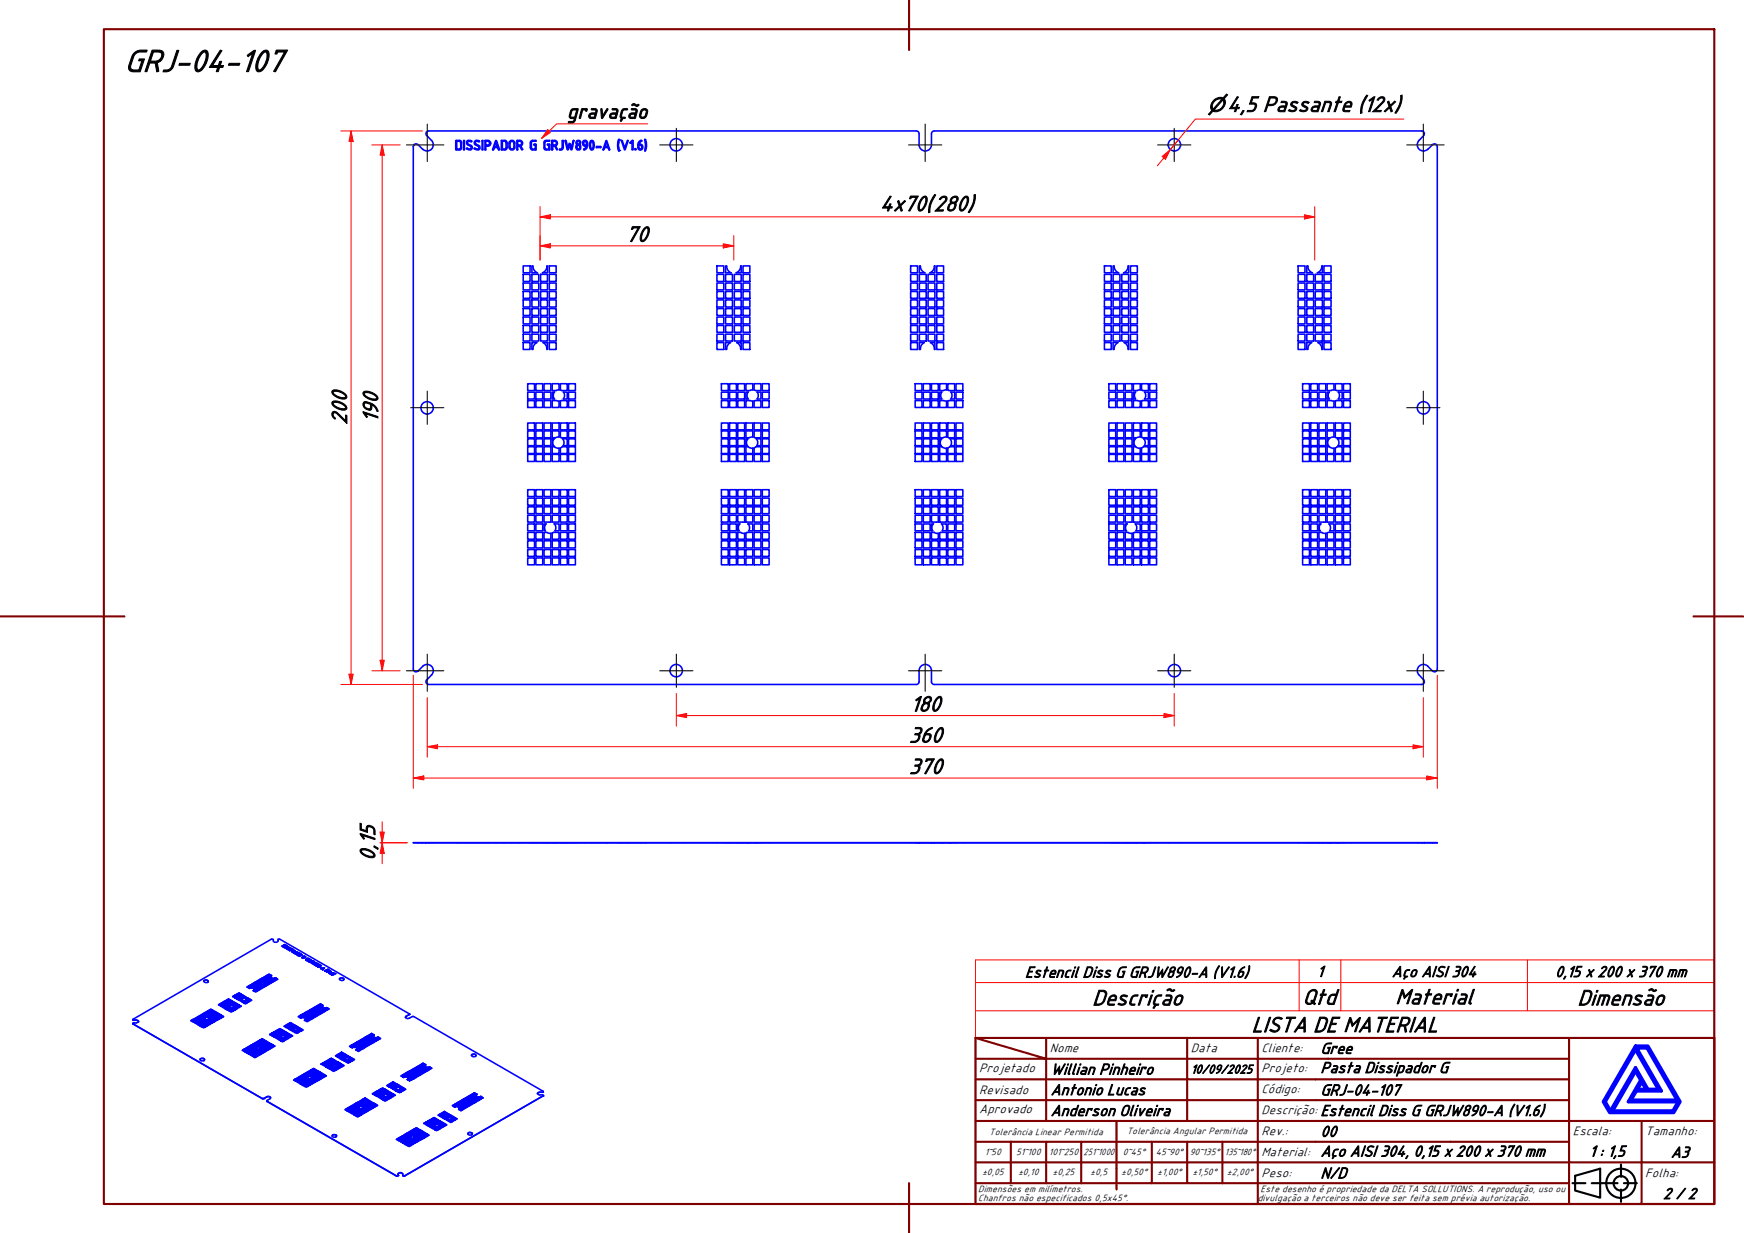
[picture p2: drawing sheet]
<svg xmlns="http://www.w3.org/2000/svg" width="420mm" height="297mm" viewBox="0 0 420 297" stroke-linecap="round" stroke-linejoin="round" font-family="sans-serif">
<defs><g id="words">
<text font-size="8.1" x="30" y="17.2">GRJ-04-107</text>
<g font-size="5.6">
<text x="295.7" y="26.8">4,5 Passante (12x)</text>
<text x="212" y="50.8">4x70(280)</text>
<text x="150.7" y="58.2">70</text>
<text x="91" y="101.8" transform="rotate(-90 91 101.8)">190</text>
<text x="83.5" y="102.3" transform="rotate(-90 83.5 102.3)">200</text>
<text x="219.3" y="171.3">180</text>
<text x="218.9" y="178.8">360</text>
<text x="218.9" y="186.4">370</text>
<text x="90.3" y="207.4" transform="rotate(-90 90.3 207.4)">0,15</text>
<text x="263.1" y="242.1">Descrição</text>
<text x="313.8" y="241.9">Qtd</text>
<text x="336.2" y="241.9">Material</text>
<text x="380" y="242.1">Dimensão</text>
<text x="301.6" y="248.6">LISTA DE MATERIAL</text>
</g>
<text font-size="5.3" x="136.6" y="28.6">gravação</text>
<text font-size="4.8" x="291" y="26.8">⌀</text>
<g font-size="4">
<text x="247" y="235.4">Estencil Diss G GRJW890-A (V1.6)</text>
<text x="317.3" y="235.3">1</text>
<text x="335.3" y="235.3">Aço AISI 304</text>
<text x="374.6" y="235.3">0,15 x 200 x 370 mm</text>
<text x="318.1" y="253.8">Gree</text>
<text x="253.1" y="258.8">Willian Pinheiro</text>
<text x="253.1" y="263.8">Antonio Lucas</text>
<text x="318.1" y="263.8">GRJ-04-107</text>
<text x="318.1" y="258.4">Pasta Dissipador G</text>
<text x="253.1" y="268.8">Anderson Oliveira</text>
<text x="318.1" y="268.8">Estencil Diss G GRJW890-A (V1.6)</text>
<text x="318.1" y="273.8">00</text>
<text x="318.1" y="278.6">Aço AISI 304, 0,15 x 200 x 370 mm</text>
<text x="382.9" y="278.6">1 : 1,5</text>
<text x="402.5" y="278.8">A3</text>
<text x="318.1" y="283.8">N/D</text>
<text x="400.7" y="288.8">2 / 2</text>
</g>
<g font-size="3.2">
<text x="252.9" y="253.5">Nome</text>
<text x="286.9" y="253.5">Data</text>
<text x="303.9" y="253.5">Cliente:</text>
<text x="235.9" y="263.6">Revisado</text>
<text x="235.9" y="258.2">Projetado</text>
<text x="286.9" y="258.6">10/09/2025</text>
<text x="303.9" y="263.3">Código:</text>
<text x="303.9" y="258.2">Projeto:</text>
<text x="235.9" y="268.2">Aprovado</text>
<text x="303.9" y="268.5">Descrição:</text>
<text x="303.9" y="273.5">Rev.:</text>
<text x="378.9" y="273.5">Escala:</text>
<text x="396.4" y="273.5">Tamanho:</text>
<text x="303.9" y="278.6">Material:</text>
<text x="303.9" y="283.6">Peso:</text>
<text x="396.4" y="283.6">Folha:</text>
</g>
<g font-size="2.4">
<text x="238.3" y="273.4">Tolerância Linear Permitida</text>
<text x="271.5" y="273.2">Tolerância Angular Permitida</text>
<text x="237.3" y="278.3">1~50</text>
<text x="244.8" y="278.3">51~100</text>
<text x="252.7" y="278.3">101~250</text>
<text x="261" y="278.3">251~1000</text>
<text x="270.5" y="278.3">0~45°</text>
<text x="278.4" y="278.3">45~90°</text>
<text x="286.6" y="278.3">90~135°</text>
<text x="295.1" y="278.3">135~180°</text>
<text x="235.6" y="287.1">Dimensões em milímetros.</text>
<text x="236.6" y="283.1">±0,05</text>
<text x="245.3" y="283.1">±0,10</text>
<text x="253.6" y="283.1">±0,25</text>
<text x="262.6" y="283.1">±0,5</text>
<text x="270.1" y="283.1">±0,50°</text>
<text x="278.8" y="283.1">±1,00°</text>
<text x="287.3" y="283.1">±1,50°</text>
<text x="295.6" y="283.1">±2,00°</text>
<text x="303.7" y="287.1">Este desenho é propriedade da DELTA SOLLUTIONS. A reprodução, uso ou</text>
<text x="235.6" y="289.2">Chanfros não especificados 0,5x45°.</text>
<text x="303" y="289.2">divulgação a terceiros não deve ser feita sem prévia autorização.</text>
</g>
</g></defs>
<!-- layer: Visible (ABNT) -->
<path d="M155.3 33.7l.2 1.3-.1 1.4" fill="none" stroke="#00f" stroke-width=".38"/>
<circle cx="155.3" cy="33.7" r=".19" fill="#00f"/>
<path d="M116.8 33.8h.7a.7 .7 0 0 1 .7 .7 .7 .7 0 0 1-.7 .7h-.5v.9h-.2zM117 34h.5a.48 .48 0 0 1 .5 .5 .48 .48 0 0 1-.5 .5h-.5zM119.4 33.9h.2l.7 2.2h-.2l-.2-.6h-.8l-.2 .6h-.2zM119.5 34.3l.3 1h-.7zM155.3 33.7v-.1a2.2 2.2 0 0 1 .1 2.8" fill="none" stroke="#00f" stroke-width=".38"/>
<circle cx="118.7" cy="36" r=".19" fill="#00f"/>
<g fill="none" stroke="#00f" stroke-width=".38">
<path d="M109.8 33.9l.8-.1a.48 .48 0 0 1 .6 .6v1.1a.48 .48 0 0 1-.6 .6l-.8-.1zM110 34h.6l.4 .4v1.1l-.4 .4h-.6zM111.7 33.8h.2v2.3h-.2zM112.5 34l.8-.2 .4 .2-1 .1-.1 .5a1.5 1.5 0 0 1 1.2 .9 .54 .54 0 0 1-.6 .6l-.8-.3 .2-.1 .6 .2 .3-.4-.2-.3-.6-.3a.65 .65 0 0 1-.2-.9zM114.4 34l.8-.2 .3 .2v.1l-.7-.1-.3 .4 .2 .3 .6 .3a.62 .62 0 0 1 0 1.1l-1.1-.3 .2-.1 .7 .2 .2-.1 .1-.4a1.5 1.5 0 0 1-1.2-1zM116.1 33.8h.2v2.3h-.2zM120.8 33.8h.8a.54 .54 0 0 1 .6 .6v1.1a.54 .54 0 0 1-.6 .6h-.8zM121 34l.9 .1v1.4l-.3 .4h-.6zM122.7 34.2a.71 .71 0 0 1 .8-.3 .71 .71 0 0 1 .5 .6v.9a.7 .7 0 0 1-.7 .7 .7 .7 0 0 1-.7-.7zM123 34.1l.3-.1 .4 .1 .1 1.3a.48 .48 0 0 1-.5 .5 .48 .48 0 0 1-.4-.5zM124.5 33.8h.7a.66 .66 0 0 1 .7 .7l-.4 .7 .4 .8-.2 .1-.5-.9h-.5v.9h-.2zM124.7 34h.5a.48 .48 0 0 1 .5 .5 .48 .48 0 0 1-.5 .5h-.5z"/>
<path d="M128 34l1.2-.2v.2l-1.1 .1v1.7l.9 .1v-.9l-.4-.2h.6v1.3h-.9a.54 .54 0 0 1-.5-.6v-1.1zM131.2 34l1.3-.1-.9 .1-.3 .4v1.1l.3 .4h.6v-.9l-.4-.2 .2-.1 .5 .1-.1 1.3h-.8a.48 .48 0 0 1-.5-.6zM132.9 33.8h.7a.66 .66 0 0 1 .7 .7l-.4 .7 .4 .8-.2 .1-.4-.9h-.5v.8l-.3 .1zM133.2 34h.4a.48 .48 0 0 1 .4 .5 .48 .48 0 0 1-.4 .5h-.4zM135.5 33.8h.2v1.7a.56 .56 0 0 1-.3 .6 .56 .56 0 0 1-.7-.1l.7-.2zM136.1 33.9h.3l.4 1.7 .4-1.1 .5 1.1 .3-1.7h.3l-.5 2.2h-.3l-.3-1.1-.3 1.1h-.2zM138.9 34a.59 .59 0 0 1 .9 0 .59 .59 0 0 1-.1 .8 .66 .66 0 0 1 .1 1.1 .66 .66 0 0 1-1-.1l-.1-.5 .3-.5a.56 .56 0 0 1-.1-.8zM139.1 35.1l.2-.1 .3 .1a.49 .49 0 0 1-.3 .8 .58 .58 0 0 1-.2-.8zM140.5 34l.5-.2a.54 .54 0 0 1 .5 .6l-.1 1.2-.7 .5-.1-.1 .6-.5 .1-.3a.77 .77 0 0 1-.9-.3 .77 .77 0 0 1 .1-.9zM140.7 34.1l.3-.1 .2 .1 .1 .9h-.3a.49 .49 0 0 1-.3-.9zM146 33.9h.2l.7 2.2h-.2l-.2-.6h-.8l-.2 .6h-.2zM146.1 34.3l.3 1h-.7z"/>
<circle cx="139.4" cy="34.4" r=".36"/>
</g>
<circle cx="145.3" cy="36" r=".19" fill="#00f"/>
<path d="M142.3 33.9l.3-.1a1.14 1.14 0 0 1 .5 1.6l-.2 .7h-.3a1.21 1.21 0 0 1-.6-1.5zM142.4 34.1l.2-.1a1.38 1.38 0 0 1 0 1.9 1.42 1.42 0 0 1-.2-1.8zM149.1 33.6l.1 .1" fill="none" stroke="#00f" stroke-width=".38"/>
<circle cx="149.2" cy="33.7" r=".19" fill="#00f"/>
<path d="M149.2 33.7l-.2 1.3 .2 1.2" fill="none" stroke="#00f" stroke-width=".38"/>
<circle cx="149.2" cy="36.2" r=".19" fill="#00f"/>
<g fill="none" stroke="#00f" stroke-width=".38">
<path d="M101.9 36l-1.2-1.1a.67 .67 0 0 0-.7-.2 .67 .67 0 0 0-.4 .6v125.9a.67 .67 0 0 0 .4 .6 .67 .67 0 0 0 .7-.1l1.1-1.2a1.49 1.49 0 0 1 2.2 0 1.49 1.49 0 0 1 0 2.1l-1.1 1.2M102.8 32.7a.67 .67 0 0 1-.1-.8 .67 .67 0 0 1 .6-.4h117.5a.67 .67 0 0 1 .6 .7v2.7M102.9 32.7l1.1 1.1a1.49 1.49 0 0 1 0 2.1 1.49 1.49 0 0 1-2.2 0M143.6 35.4l1.1-.1 .1 .2h-1.2zM149.1 33.6a3.2 3.2 0 0 0 0 2.8l.1-.2M149.7 33.9h.2l.6 1.8 .6-1.8 .2-.1-.8 2.3zM151.8 34.3l.5-.5 .2 .1v2.2h-.2v-1.9l-.4 .3zM153 35.8h.2v.3h-.2zM153.9 35l.6 .1a.49 .49 0 0 1-.3 .8l-.2-.1zM153.9 34.1l.5-.3 .2 .1-.7 .8a.71 .71 0 0 1 .9 .6 .71 .71 0 0 1-.7 .8l-.4-.6v-1zM221.4 34.9a1.49 1.49 0 0 0 1.5 1.5 1.49 1.49 0 0 0 1.5-1.5M225.1 31.5a.67 .67 0 0 0-.7 .7v2.7"/>
<path d="M225.1 31.5h117.4M342.5 31.5a.67 .67 0 0 1 .6 .5 .67 .67 0 0 1-.1 .7l-1.1 1.1a1.49 1.49 0 0 0 0 2.1 1.49 1.49 0 0 0 2.1 0M344 36l1.1-1.1a.67 .67 0 0 1 .7-.2 .67 .67 0 0 1 .5 .6v125.9a.67 .67 0 0 1-.4 .6 .67 .67 0 0 1-.8-.1l-1.1-1.2a1.49 1.49 0 0 0-2.1 0 1.49 1.49 0 0 0 0 2.1l1.1 1.2a.67 .67 0 0 1 .1 .7 .67 .67 0 0 1-.6 .4M126 64.1h1.7v1.6h-1.7zM126 66.1h1.7v1.7h-1.7zM126 70.2h1.7v1.7h-1.7zM126 74.3h1.7v1.7h-1.7zM126 78.4h1.7v1.7h-1.7zM126 76.4h1.7v1.6h-1.7zM126 72.2h1.7v1.8h-1.7zM126 68.2h1.7v1.6h-1.7zM128.1 66.1h1.7v1.7h-1.7z"/>
<path d="M128.1 70.2h1.7v1.7h-1.7zM128.1 74.3h1.7v1.7h-1.7zM128.1 78.4h1.7v1.7h-1.7zM128.1 76.4h1.7v1.6h-1.7zM128.1 72.2h1.7v1.8h-1.7zM128.1 68.2h1.7v1.6h-1.7zM128.4 64.2a1.68 1.68 0 0 0 1.1 1.5h-1.4v-1.6l.3 .1M130.2 74.3h1.7v1.7h-1.7zM130.2 68.2h1.7v1.6h-1.7zM130.2 72.2h1.7v1.8h-1.7zM130.2 76.4h1.7v1.6h-1.7zM130.2 78.4h1.7v1.7h-1.7z"/>
<path d="M130.2 70.2h1.7v1.7h-1.7zM130.2 66.1h1.7v1.7h-1.7zM131.8 64.2a1.65 1.65 0 0 1-1.1 1.5h1.2v-1.6l-.1 .1M132.3 68.2h1.7v1.6h-1.7zM132.3 72.2h1.7v1.8h-1.7zM132.3 76.4h1.7v1.6h-1.7zM132.3 78.4h1.7v1.7h-1.7zM132.3 70.2h1.7v1.7h-1.7zM132.3 66.1h1.7v1.7h-1.7zM132.3 64.1h1.7v1.6h-1.7zM132.3 74.3h1.7v1.7h-1.7zM172.7 68.2h1.7v1.6h-1.7z"/>
<path d="M172.7 72.2h1.7v1.8h-1.7zM172.7 76.4h1.7v1.6h-1.7zM172.7 78.4h1.7v1.7h-1.7zM172.7 74.3h1.7v1.7h-1.7zM172.7 70.2h1.7v1.7h-1.7zM172.7 66.1h1.7v1.7h-1.7zM172.7 64.1h1.7v1.6h-1.7zM174.8 68.2h1.7v1.6h-1.7zM174.8 72.2h1.7v1.8h-1.7zM174.8 76.4h1.7v1.6h-1.7zM174.8 78.4h1.7v1.7h-1.7zM174.8 74.3h1.7v1.7h-1.7z"/>
<path d="M174.8 70.2h1.7v1.7h-1.7zM174.8 66.1h1.7v1.7h-1.7zM175.1 64.2a1.65 1.65 0 0 0 1 1.5h-1.3v-1.6l.3 .1M176.9 66.1h1.7v1.7h-1.7zM176.9 70.2h1.7v1.7h-1.7zM176.9 78.4h1.7v1.7h-1.7zM176.9 76.4h1.7v1.6h-1.7zM176.9 72.2h1.7v1.8h-1.7zM176.9 68.2h1.7v1.6h-1.7zM176.9 74.3h1.7v1.7h-1.7zM178.4 64.2a1.65 1.65 0 0 1-1 1.5h1.2v-1.6l-.2 .1M179 74.3h1.7v1.7h-1.7z"/>
<path d="M179 64.1h1.7v1.6h-1.7zM179 66.1h1.7v1.7h-1.7zM179 70.2h1.7v1.7h-1.7zM179 78.4h1.7v1.7h-1.7zM179 76.4h1.7v1.6h-1.7zM179 72.2h1.7v1.8h-1.7zM179 68.2h1.7v1.6h-1.7zM219.4 68.2h1.6v1.6h-1.6zM219.4 72.2h1.6v1.8h-1.6zM219.4 76.4h1.6v1.6h-1.6zM219.4 78.4h1.6v1.7h-1.6zM219.4 74.3h1.6v1.7h-1.6z"/>
<path d="M219.4 70.2h1.6v1.7h-1.6zM219.4 66.1h1.6v1.7h-1.6zM219.4 64.1h1.6v1.6h-1.6zM221.5 68.2h1.6v1.6h-1.6zM221.5 72.2h1.6v1.8h-1.6zM221.5 76.4h1.6v1.6h-1.6zM221.5 78.4h1.6v1.7h-1.6zM221.5 74.3h1.6v1.7h-1.6zM221.5 70.2h1.6v1.7h-1.6zM221.5 66.1h1.6v1.7h-1.6zM221.7 64.2a1.68 1.68 0 0 0 1.1 1.5M221.7 64.2l-.2-.1v1.6h1.3"/>
<path d="M223.6 66.1h1.6v1.7h-1.6zM223.6 70.2h1.6v1.7h-1.6zM223.6 78.4h1.6v1.7h-1.6zM223.6 76.4h1.6v1.6h-1.6zM223.6 72.2h1.6v1.8h-1.6zM223.6 68.2h1.6v1.6h-1.6zM223.6 74.3h1.6v1.7h-1.6zM225.1 64.2a1.65 1.65 0 0 1-1.1 1.5h1.2v-1.6l-.1 .1M225.7 74.3h1.6v1.7h-1.6zM225.7 64.1h1.6v1.6h-1.6zM225.7 66.1h1.6v1.7h-1.6zM225.7 70.2h1.6v1.7h-1.6z"/>
<path d="M225.7 78.4h1.6v1.7h-1.6zM225.7 76.4h1.6v1.6h-1.6zM225.7 72.2h1.6v1.8h-1.6zM225.7 68.2h1.6v1.6h-1.6zM266.1 68.2h1.6v1.6h-1.6zM266.1 72.2h1.6v1.8h-1.6zM266.1 76.4h1.6v1.6h-1.6zM266.1 78.4h1.6v1.7h-1.6zM266.1 74.3h1.6v1.7h-1.6zM266.1 70.2h1.6v1.7h-1.6zM266.1 66.1h1.6v1.7h-1.6zM266.1 64.1h1.6v1.6h-1.6z"/>
<path d="M268.2 68.2h1.6v1.6h-1.6zM268.2 72.2h1.6v1.8h-1.6zM268.2 76.4h1.6v1.6h-1.6zM268.2 78.4h1.6v1.7h-1.6zM268.2 74.3h1.6v1.7h-1.6zM268.2 70.2h1.6v1.7h-1.6zM268.2 66.1h1.6v1.7h-1.6zM268.4 64.2a1.65 1.65 0 0 0 1.1 1.5h-1.3v-1.6l.2 .1M270.3 66.1h1.6v1.7h-1.6zM270.3 70.2h1.6v1.7h-1.6zM270.3 78.4h1.6v1.7h-1.6zM270.3 76.4h1.6v1.6h-1.6z"/>
<path d="M270.3 72.2h1.6v1.8h-1.6zM270.3 68.2h1.6v1.6h-1.6zM270.3 74.3h1.6v1.7h-1.6zM271.8 64.2a1.65 1.65 0 0 1-1.1 1.5h1.2v-1.6l-.1 .1M272.4 74.3h1.6v1.7h-1.6zM272.4 64.1h1.6v1.6h-1.6zM272.4 66.1h1.6v1.7h-1.6zM272.4 70.2h1.6v1.7h-1.6zM272.4 78.4h1.6v1.7h-1.6zM272.4 76.4h1.6v1.6h-1.6zM272.4 72.2h1.6v1.8h-1.6zM272.4 68.2h1.6v1.6h-1.6z"/>
<path d="M312.7 68.2h1.7v1.6h-1.7zM312.7 72.2h1.7v1.8h-1.7zM312.7 76.4h1.7v1.6h-1.7zM312.7 78.4h1.7v1.7h-1.7zM312.7 74.3h1.7v1.7h-1.7zM312.7 70.2h1.7v1.7h-1.7zM312.7 66.1h1.7v1.7h-1.7zM312.7 64.1h1.7v1.6h-1.7zM314.8 68.2h1.7v1.6h-1.7zM314.8 72.2h1.7v1.8h-1.7zM314.8 76.4h1.7v1.6h-1.7zM314.8 78.4h1.7v1.7h-1.7z"/>
<path d="M314.8 74.3h1.7v1.7h-1.7zM314.8 70.2h1.7v1.7h-1.7zM314.8 66.1h1.7v1.7h-1.7zM315.1 64.2a1.65 1.65 0 0 0 1.1 1.5h-1.4v-1.6l.3 .1M316.9 66.1h1.7v1.7h-1.7zM316.9 70.2h1.7v1.7h-1.7zM316.9 78.4h1.7v1.7h-1.7zM316.9 76.4h1.7v1.6h-1.7zM316.9 72.2h1.7v1.8h-1.7zM316.9 68.2h1.7v1.6h-1.7zM316.9 74.3h1.7v1.7h-1.7zM318.5 64.2a1.68 1.68 0 0 1-1.1 1.5"/>
<path d="M318.5 64.2l.1-.1v1.6h-1.2M319 74.3h1.7v1.7h-1.7zM319 64.1h1.7v1.6h-1.7zM319 66.1h1.7v1.7h-1.7zM319 70.2h1.7v1.7h-1.7zM319 78.4h1.7v1.7h-1.7zM319 76.4h1.7v1.6h-1.7zM319 72.2h1.7v1.8h-1.7zM319 68.2h1.7v1.6h-1.7zM126 82.5h1.7v1.7h-1.7zM126 80.5h1.7v1.7h-1.7zM127.1 92.4h1.7v1.7h-1.7z"/>
<path d="M127.1 94.5h1.7v1.6h-1.7zM127.1 96.5h1.7v1.7h-1.7zM128.1 80.5h1.7v1.7h-1.7zM129.1 96.5h1.6v1.7h-1.6zM129.1 94.5h1.6v1.6h-1.6zM129.1 92.4h1.6v1.7h-1.6zM129.3 82.5l-.5 .5-.4 1M129.3 82.5h-1.2v1.7l.3-.1M130.2 80.5h1.7v1.7h-1.7zM131.1 92.4h1.6v1.7h-1.6zM131.1 96.5h1.6v1.7h-1.6zM131.1 94.5h1.6v1.6h-1.6z"/>
<path d="M131.8 84l-.2-.7-.8-.8h1.1v1.7l-.1-.1M132.3 80.5h1.7v1.7h-1.7zM132.3 82.5h1.7v1.7h-1.7zM133.6 94.4a1.37 1.37 0 0 0 0 1.7h-.6v-1.6h.6M134.7 96.6l-1.7-.1v1.7h1.7v-1.6M134.7 93.9l-1.7 .2v-1.7h1.7v1.6M135 96.6v1.6h1.7v-1.7l-1.7 .1M135 94l1.7 .1v-1.7h-1.7v1.6M135.7 94.5h1v1.6h-1M135.7 94.4a1.37 1.37 0 0 1 0 1.7M137 92.4h1.6v1.7h-1.6zM137 94.5h1.6v1.6h-1.6z"/>
<path d="M137 96.5h1.6v1.7h-1.6zM172.7 80.5h1.7v1.7h-1.7zM172.7 82.5h1.7v1.7h-1.7zM173.8 96.5h1.7v1.7h-1.7zM173.8 94.5h1.7v1.6h-1.7zM173.8 92.4h1.7v1.7h-1.7zM174.8 80.5h1.7v1.7h-1.7zM175.8 92.4h1.6v1.7h-1.6zM175.8 94.5h1.6v1.6h-1.6zM175.8 96.5h1.6v1.7h-1.6zM176 82.5l-.6 .5-.3 1M176 82.5h-1.2v1.7l.3-.1"/>
<path d="M176.9 80.5h1.7v1.7h-1.7zM177.7 94.5h1.7v1.6h-1.7zM177.7 96.5h1.7v1.7h-1.7zM177.7 92.4h1.7v1.7h-1.7zM178.4 84l-.3-1-.6-.5h1.1v1.7l-.2-.1M179 82.5h1.7v1.7h-1.7zM179 80.5h1.7v1.7h-1.7zM179.7 96.5l1.7 .1v1.6h-1.7zM180.2 94.4a1.34 1.34 0 0 0 .1 1.7h-.6v-1.6h.6M181.4 93.9l-1.7 .2v-1.7h1.7v1.6M181.7 94v-1.6h1.6v1.7h-1.3M181.7 94l.3 .1"/>
<path d="M182 96.5l-.3 .1M182 96.5h1.3v1.7h-1.6v-1.6M182.4 94.4a1.34 1.34 0 0 1 0 1.7h.9v-1.6h-.9M183.6 96.5h1.7v1.7h-1.7zM183.6 94.5h1.7v1.6h-1.7zM183.6 92.4h1.7v1.7h-1.7zM219.4 80.5h1.6v1.7h-1.6zM219.4 82.5h1.6v1.7h-1.6zM220.5 96.5h1.6v1.7h-1.6zM220.5 94.5h1.6v1.6h-1.6zM220.5 92.4h1.6v1.7h-1.6zM221.5 80.5h1.6v1.7h-1.6z"/>
<path d="M221.7 84l.4-1 .6-.5h-1.2v1.7l.2-.1M222.4 92.4h1.7v1.7h-1.7zM222.4 94.5h1.7v1.6h-1.7zM222.4 96.5h1.7v1.7h-1.7zM223.6 80.5h1.6v1.7h-1.6zM224.4 94.5h1.7v1.6h-1.7zM224.4 96.5h1.7v1.7h-1.7zM224.4 92.4h1.7v1.7h-1.7zM225.1 84l-.3-1-.6-.5h1v1.7l-.1-.1M225.7 82.5h1.6v1.7h-1.6zM225.7 80.5h1.6v1.7h-1.6zM226.9 94.5h-.5v1.6h.5"/>
<path d="M226.9 94.4a1.37 1.37 0 0 0 0 1.7M227.3 96.5l.7 .1v1.6h-1.6v-1.7h.9M228 94v-1.6h-1.6v1.7h.9M228.1 93.9l-.8 .2M228.3 96.6v1.6h1.7v-1.7l-1.6 .1M228.4 94l1.6 .1v-1.7h-1.7v1.6M229.1 94.4a1.34 1.34 0 0 1-.1 1.7h1v-1.6h-1M230.3 96.5h1.7v1.7h-1.7zM230.3 94.5h1.7v1.6h-1.7zM230.3 92.4h1.7v1.7h-1.7zM266.1 80.5h1.6v1.7h-1.6zM266.1 82.5h1.6v1.7h-1.6z"/>
<path d="M267.1 96.5h1.7v1.7h-1.7zM267.1 94.5h1.7v1.6h-1.7zM267.1 92.4h1.7v1.7h-1.7zM268.2 80.5h1.6v1.7h-1.6zM269.1 92.4h1.7v1.7h-1.7zM269.1 94.5h1.7v1.6h-1.7zM269.1 96.5h1.7v1.7h-1.7zM269.3 82.5h-1.1v1.7l.2-.1M269.3 82.5l-.5 .5-.4 1M270.3 80.5h1.6v1.7h-1.6zM271.1 94.5h1.6v1.6h-1.6zM271.1 96.5h1.6v1.7h-1.6z"/>
<path d="M271.1 92.4h1.6v1.7h-1.6zM271.8 84l-.4-1-.6-.5h1.1v1.7l-.1-.1M272.4 82.5h1.6v1.7h-1.6zM272.4 80.5h1.6v1.7h-1.6zM273.6 94.5h-.6v1.6h.6M273.6 94.4a1.37 1.37 0 0 0 0 1.7M274 96.5l.7 .1v1.6h-1.7v-1.7h1M274.7 94v-1.6h-1.7v1.7h1M274.7 93.9l-.7 .2M275.3 96.5h1.4v1.7h-1.7v-1.6M275.3 94.1l-.3-.1v-1.6h1.7v1.7h-1.4M275.3 96.5l-.3 .1"/>
<path d="M275.7 94.4a1.34 1.34 0 0 1 0 1.7h1v-1.6h-1M277 96.5h1.6v1.7h-1.6zM277 94.5h1.6v1.6h-1.6zM277 92.4h1.6v1.7h-1.6zM312.7 80.5h1.7v1.7h-1.7zM312.7 82.5h1.7v1.7h-1.7zM313.8 96.5h1.7v1.7h-1.7zM313.8 94.5h1.7v1.6h-1.7zM313.8 92.4h1.7v1.7h-1.7zM314.8 80.5h1.7v1.7h-1.7zM315.8 92.4h1.6v1.7h-1.6zM315.8 94.5h1.6v1.6h-1.6z"/>
<path d="M315.8 96.5h1.6v1.7h-1.6zM316 82.5h-1.2v1.7l.3-.1M316 82.5l-.6 .5-.3 1M316.9 80.5h1.7v1.7h-1.7zM317.8 94.5h1.6v1.6h-1.6zM317.8 96.5h1.6v1.7h-1.6zM317.8 92.4h1.6v1.7h-1.6zM318.5 84l-.4-1-.6-.5h1.1v1.7l-.1-.1M319 82.5h1.7v1.7h-1.7zM319 80.5h1.7v1.7h-1.7zM319.7 96.5l1.7 .1v1.6h-1.7zM320.3 94.4a1.45 1.45 0 0 0-.1 1.7h-.5v-1.6h.5"/>
<path d="M321.4 93.9l-1.7 .2v-1.7h1.7v1.6M321.9 96.5h1.4v1.7h-1.6v-1.6M322 94.1l-.3-.1v-1.6h1.6v1.7h-1.4M322 96.5l-.3 .1M322.4 94.4a1.34 1.34 0 0 1 0 1.7h.9v-1.6h-.9M323.7 96.5h1.6v1.7h-1.6zM323.7 94.5h1.6v1.6h-1.6zM323.7 92.4h1.6v1.7h-1.6zM127.1 118h1.7v1.6h-1.7zM127.1 105.7h1.7v1.7h-1.7zM127.1 107.6h1.7v1.7h-1.7zM127.1 109.5h1.7v1.7h-1.7z"/>
<path d="M127.1 103.8h1.7v1.7h-1.7zM127.1 101.9h1.7v1.7h-1.7zM129.1 103.8h1.6v1.7h-1.6zM129.1 105.7h1.6v1.7h-1.6zM129.1 107.6h1.6v1.7h-1.6zM129.1 109.5h1.6v1.7h-1.6zM129.1 101.9h1.6v1.7h-1.6zM129.1 118h1.6v1.6h-1.6zM131.1 101.9h1.6v1.7h-1.6zM131.1 109.5h1.6v1.7h-1.6zM131.1 107.6h1.6v1.7h-1.6zM131.1 103.8h1.6v1.7h-1.6z"/>
<path d="M131.1 105.7h1.6v1.7h-1.6zM131.1 118h1.6v1.6h-1.6zM133 118h1.7v1.6h-1.7zM133 101.9h1.7v1.7h-1.7zM133 109.5h1.7v1.7h-1.7zM133 105.7h.5a1.37 1.37 0 0 0-.1 1.7h-.4zM133 103.8h1.7v1.5l-1.7 .2zM134.7 107.9v1.4h-1.7v-1.7h.6l.5 .3 .6 .1M135 118h1.7v1.6h-1.7zM135 103.8h1.7v1.7l-1.7-.2zM135 107.9v1.4h1.7v-1.7h-1.3l-.4 .3M135 109.5h1.7v1.7h-1.7z"/>
<path d="M135 101.9h1.7v1.7h-1.7zM135.5 105.7h1.2v1.7h-1a1.37 1.37 0 0 0-.2-1.7zM137 103.8h1.6v1.7h-1.6zM137 107.6h1.6v1.7h-1.6zM137 109.5h1.6v1.7h-1.6zM137 101.9h1.6v1.7h-1.6zM137 105.7h1.6v1.7h-1.6zM137 118h1.6v1.6h-1.6zM173.8 101.9h1.7v1.7h-1.7zM173.8 103.8h1.7v1.7h-1.7zM173.8 109.5h1.7v1.7h-1.7zM173.8 107.6h1.7v1.7h-1.7z"/>
<path d="M173.8 105.7h1.7v1.7h-1.7zM173.8 118h1.7v1.6h-1.7zM175.8 118h1.6v1.6h-1.6zM175.8 101.9h1.6v1.7h-1.6zM175.8 109.5h1.6v1.7h-1.6zM175.8 107.6h1.6v1.7h-1.6zM175.8 105.7h1.6v1.7h-1.6zM175.8 103.8h1.6v1.7h-1.6zM177.7 118h1.7v1.6h-1.7zM177.7 105.7h1.7v1.7h-1.7zM177.7 103.8h1.7v1.7h-1.7zM177.7 107.6h1.7v1.7h-1.7z"/>
<path d="M177.7 109.5h1.7v1.7h-1.7zM177.7 101.9h1.7v1.7h-1.7zM179.7 103.8h1.7v1.5l-1.7 .2zM179.7 105.7h.5a1.32 1.32 0 0 0-.1 1.7h-.4zM179.7 109.5h1.7v1.7h-1.7zM179.7 101.9h1.7v1.7h-1.7zM179.7 118h1.7v1.6h-1.7zM181.4 107.9v1.4h-1.7v-1.7l1.7 .4M181.7 101.9h1.6v1.7h-1.6zM181.7 109.5h1.6v1.7h-1.6zM181.7 107.9v1.4h1.6v-1.7h-1.2l-.4 .3M181.7 103.8h1.6v1.7l-1.6-.1z"/>
<path d="M181.7 118h1.6v1.6h-1.6zM182.2 105.7h1.1v1.7h-1a1.37 1.37 0 0 0-.1-1.7zM183.6 118h1.7v1.6h-1.7zM183.6 105.7h1.7v1.7h-1.7zM183.6 101.9h1.7v1.7h-1.7zM183.6 109.5h1.7v1.7h-1.7zM183.6 107.6h1.7v1.7h-1.7zM183.6 103.8h1.7v1.7h-1.7zM220.5 101.9h1.6v1.7h-1.6zM220.5 103.8h1.6v1.7h-1.6zM220.5 109.5h1.6v1.7h-1.6zM220.5 107.6h1.6v1.7h-1.6z"/>
<path d="M220.5 105.7h1.6v1.7h-1.6zM220.5 118h1.6v1.6h-1.6zM222.4 118h1.7v1.6h-1.7zM222.4 101.9h1.7v1.7h-1.7zM222.4 109.5h1.7v1.7h-1.7zM222.4 107.6h1.7v1.7h-1.7zM222.4 105.7h1.7v1.7h-1.7zM222.4 103.8h1.7v1.7h-1.7zM224.4 118h1.7v1.6h-1.7zM224.4 105.7h1.7v1.7h-1.7zM224.4 103.8h1.7v1.7h-1.7zM224.4 107.6h1.7v1.7h-1.7z"/>
<path d="M224.4 109.5h1.7v1.7h-1.7zM224.4 101.9h1.7v1.7h-1.7zM226.4 103.8h1.6v1.5l-1.6 .2zM226.4 105.7h.5a1.32 1.32 0 0 0-.2 1.7h-.3zM226.4 109.5h1.6v1.7h-1.6zM226.4 101.9h1.6v1.7h-1.6zM226.4 118h1.6v1.6h-1.6zM228 107.9v1.4h-1.6v-1.7l1.6 .4M228.3 101.9h1.7v1.7h-1.7zM228.3 109.5h1.7v1.7h-1.7zM228.3 107.9v1.4h1.7v-1.7h-1.2l-.5 .3M228.3 103.8h1.7v1.7l-1.7-.1z"/>
<path d="M228.3 118h1.7v1.6h-1.7zM228.9 105.7h1.1v1.7h-1a1.37 1.37 0 0 0-.1-1.7zM230.3 118h1.7v1.6h-1.7zM230.3 105.7h1.7v1.7h-1.7zM230.3 101.9h1.7v1.7h-1.7zM230.3 109.5h1.7v1.7h-1.7zM230.3 107.6h1.7v1.7h-1.7zM230.3 103.8h1.7v1.7h-1.7zM267.1 101.9h1.7v1.7h-1.7zM267.1 103.8h1.7v1.7h-1.7zM267.1 109.5h1.7v1.7h-1.7zM267.1 107.6h1.7v1.7h-1.7z"/>
<path d="M267.1 105.7h1.7v1.7h-1.7zM267.1 118h1.7v1.6h-1.7zM269.1 118h1.7v1.6h-1.7zM269.1 101.9h1.7v1.7h-1.7zM269.1 109.5h1.7v1.7h-1.7zM269.1 107.6h1.7v1.7h-1.7zM269.1 105.7h1.7v1.7h-1.7zM269.1 103.8h1.7v1.7h-1.7zM271.1 118h1.6v1.6h-1.6zM271.1 105.7h1.6v1.7h-1.6zM271.1 103.8h1.6v1.7h-1.6zM271.1 107.6h1.6v1.7h-1.6z"/>
<path d="M271.1 109.5h1.6v1.7h-1.6zM271.1 101.9h1.6v1.7h-1.6zM273 103.8h1.7v1.5l-1.7 .2zM273 105.7h.6a1.32 1.32 0 0 0-.2 1.7h-.4zM273 109.5h1.7v1.7h-1.7zM273 101.9h1.7v1.7h-1.7zM273 118h1.7v1.6h-1.7zM274.7 107.9v1.4h-1.7v-1.7l1.7 .4M275 101.9h1.7v1.7h-1.7zM275 109.5h1.7v1.7h-1.7zM275 107.9v1.4h1.7v-1.7h-1.2l-.5 .3M275 118h1.7v1.6h-1.7z"/>
<path d="M275.3 105.5h1.4v-1.7h-1.7v1.5l.3 .2M275.6 105.7h1.1v1.7h-1a1.37 1.37 0 0 0-.1-1.7zM277 118h1.6v1.6h-1.6zM277 105.7h1.6v1.7h-1.6zM277 101.9h1.6v1.7h-1.6zM277 109.5h1.6v1.7h-1.6zM277 107.6h1.6v1.7h-1.6zM277 103.8h1.6v1.7h-1.6zM313.8 101.9h1.7v1.7h-1.7zM313.8 103.8h1.7v1.7h-1.7zM313.8 109.5h1.7v1.7h-1.7zM313.8 107.6h1.7v1.7h-1.7z"/>
<path d="M313.8 105.7h1.7v1.7h-1.7zM313.8 118h1.7v1.6h-1.7zM315.8 118h1.6v1.6h-1.6zM315.8 101.9h1.6v1.7h-1.6zM315.8 109.5h1.6v1.7h-1.6zM315.8 107.6h1.6v1.7h-1.6zM315.8 105.7h1.6v1.7h-1.6zM315.8 103.8h1.6v1.7h-1.6zM317.8 118h1.6v1.6h-1.6zM317.8 105.7h1.6v1.7h-1.6zM317.8 103.8h1.6v1.7h-1.6zM317.8 107.6h1.6v1.7h-1.6z"/>
<path d="M317.8 109.5h1.6v1.7h-1.6zM317.8 101.9h1.6v1.7h-1.6zM319.7 103.8h1.7v1.5l-1.7 .2zM319.7 109.5h1.7v1.7h-1.7zM319.7 101.9h1.7v1.7h-1.7zM319.7 118h1.7v1.6h-1.7zM320.2 105.7a1.37 1.37 0 0 0-.1 1.7M320.2 105.7h-.5v1.7h.4M321.4 107.9v1.4h-1.7v-1.7l1.7 .4M321.7 101.9h1.6v1.7h-1.6zM321.7 109.5h1.6v1.7h-1.6zM321.7 107.9v1.4h1.6v-1.7h-1.1l-.5 .3"/>
<path d="M321.7 103.8h1.6v1.7l-1.6-.1zM321.7 118h1.6v1.6h-1.6zM322.2 105.7h1.1v1.7h-1a1.37 1.37 0 0 0-.1-1.7zM323.7 118h1.6v1.6h-1.6zM323.7 105.7h1.6v1.7h-1.6zM323.7 101.9h1.6v1.7h-1.6zM323.7 109.5h1.6v1.7h-1.6zM323.7 107.6h1.6v1.7h-1.6zM323.7 103.8h1.6v1.7h-1.6zM127.1 122.1h1.7v1.6h-1.7zM127.1 126.2h1.7v1.7h-1.7zM127.1 124.1h1.7v1.7h-1.7z"/>
<path d="M127.1 120h1.7v1.7h-1.7zM127.1 130.3h1.7v1.7h-1.7zM127.1 134.4h1.7v1.7h-1.7zM127.1 132.4h1.7v1.6h-1.7zM127.1 128.3h1.7v1.6h-1.7zM129.1 130.3h1.6v1.7h-1.6zM129.1 134.4h1.6v1.7h-1.6zM129.1 132.4h1.6v1.6h-1.6zM129.1 128.3h1.6v1.6h-1.6zM129.1 122.1h1.6v1.6h-1.6zM129.1 126.2h1.6v1.7h-1.6zM129.1 124.1h1.6v1.7h-1.6z"/>
<path d="M129.1 120h1.6v1.7h-1.6zM131.1 132.4h1.6v1.6h-1.6zM131.1 134.4h1.6v1.7h-1.6zM131.1 130.3h1.6v1.7h-1.6zM131.1 120h1.6v1.7h-1.6zM131.1 122.1h1.6v1.6h-1.6zM131.6 126.2h-.5v1.7h.3M131.6 126.2a1.37 1.37 0 0 0-.2 1.7M131.8 128.3h-.7v1.6h1.6v-1.5l-.9-.1M132.3 125.8h-1.2v-1.7h1.6v1.7M132.8 125.8h-.5M133 120h1.7v1.7h-1.7z"/>
<path d="M133 124.1h1.7v1.7h-1.7zM133 122.1h1.7v1.6h-1.7zM133 132.4h1.7v1.6h-1.7zM133 134.4h1.7v1.7h-1.7zM133 130.3h1.7v1.7h-1.7zM133.3 128.3h1.4v1.6h-1.7v-1.5l.3-.1M133.5 126.2h1.2v1.7h-1M133.5 126.2a1.37 1.37 0 0 1 .2 1.7M135 122.1h1.7v1.6h-1.7zM135 126.2h1.7v1.7h-1.7zM135 124.1h1.7v1.7h-1.7zM135 120h1.7v1.7h-1.7z"/>
<path d="M135 130.3h1.7v1.7h-1.7zM135 134.4h1.7v1.7h-1.7zM135 132.4h1.7v1.6h-1.7zM135 128.3h1.7v1.6h-1.7zM137 130.3h1.6v1.7h-1.6zM137 134.4h1.6v1.7h-1.6zM137 132.4h1.6v1.6h-1.6zM137 128.3h1.6v1.6h-1.6zM137 122.1h1.6v1.6h-1.6zM137 126.2h1.6v1.7h-1.6zM137 124.1h1.6v1.7h-1.6zM137 120h1.6v1.7h-1.6z"/>
<path d="M173.8 128.3h1.7v1.6h-1.7zM173.8 132.4h1.7v1.6h-1.7zM173.8 134.4h1.7v1.7h-1.7zM173.8 130.3h1.7v1.7h-1.7zM173.8 120h1.7v1.7h-1.7zM173.8 124.1h1.7v1.7h-1.7zM173.8 126.2h1.7v1.7h-1.7zM173.8 122.1h1.7v1.6h-1.7zM175.8 120h1.6v1.7h-1.6zM175.8 124.1h1.6v1.7h-1.6zM175.8 126.2h1.6v1.7h-1.6zM175.8 122.1h1.6v1.6h-1.6z"/>
<path d="M175.8 128.3h1.6v1.6h-1.6zM175.8 132.4h1.6v1.6h-1.6zM175.8 134.4h1.6v1.7h-1.6zM175.8 130.3h1.6v1.7h-1.6zM177.7 122.1h1.7v1.6h-1.7zM177.7 120h1.7v1.7h-1.7zM177.7 130.3h1.7v1.7h-1.7zM177.7 134.4h1.7v1.7h-1.7zM177.7 132.4h1.7v1.6h-1.7zM178.2 126.2h-.5v1.7h.4M178.3 126.2a1.37 1.37 0 0 0-.2 1.7M178.4 128.3h-.7v1.6h1.7v-1.5"/>
<path d="M178.4 128.3l1 .2M178.9 125.8h-1.2v-1.7h1.7v1.7M179.4 125.8h-.4M179.7 130.3h1.7v1.7h-1.7zM179.7 134.4h1.7v1.7h-1.7zM179.7 132.4h1.7v1.6h-1.7zM179.7 122.1h1.7v1.6h-1.7zM179.7 124.1h1.7v1.7h-1.7zM179.7 120h1.7v1.7h-1.7zM180 128.3h1.4v1.6h-1.7v-1.5l.3-.1M180.1 126.2h1.3v1.7h-1.1M180.2 126.2a1.37 1.37 0 0 1 .2 1.7"/>
<path d="M181.7 128.3h1.6v1.6h-1.6zM181.7 132.4h1.6v1.6h-1.6zM181.7 134.4h1.6v1.7h-1.6zM181.7 130.3h1.6v1.7h-1.6zM181.7 120h1.6v1.7h-1.6zM181.7 124.1h1.6v1.7h-1.6zM181.7 126.2h1.6v1.7h-1.6zM181.7 122.1h1.6v1.6h-1.6zM183.6 120h1.7v1.7h-1.7zM183.6 124.1h1.7v1.7h-1.7zM183.6 126.2h1.7v1.7h-1.7zM183.6 122.1h1.7v1.6h-1.7z"/>
<path d="M183.6 128.3h1.7v1.6h-1.7zM183.6 132.4h1.7v1.6h-1.7zM183.6 134.4h1.7v1.7h-1.7zM183.6 130.3h1.7v1.7h-1.7zM220.5 128.3h1.6v1.6h-1.6zM220.5 132.4h1.6v1.6h-1.6zM220.5 134.4h1.6v1.7h-1.6zM220.5 130.3h1.6v1.7h-1.6zM220.5 120h1.6v1.7h-1.6zM220.5 124.1h1.6v1.7h-1.6zM220.5 126.2h1.6v1.7h-1.6zM220.5 122.1h1.6v1.6h-1.6z"/>
<path d="M222.4 120h1.7v1.7h-1.7zM222.4 124.1h1.7v1.7h-1.7zM222.4 126.2h1.7v1.7h-1.7zM222.4 122.1h1.7v1.6h-1.7zM222.4 128.3h1.7v1.6h-1.7zM222.4 132.4h1.7v1.6h-1.7zM222.4 134.4h1.7v1.7h-1.7zM222.4 130.3h1.7v1.7h-1.7zM224.4 122.1h1.7v1.6h-1.7zM224.4 120h1.7v1.7h-1.7zM224.4 130.3h1.7v1.7h-1.7zM224.4 134.4h1.7v1.7h-1.7z"/>
<path d="M224.4 132.4h1.7v1.6h-1.7zM224.9 126.2a1.37 1.37 0 0 0-.2 1.7M224.9 126.2h-.5v1.7h.3M225.1 128.3h-.7v1.6h1.7l-.1-1.4-.9-.2M225.6 125.8h-1.2v-1.7h1.7v1.7M226 125.8h-.4M226.4 130.3h1.6v1.7h-1.6zM226.4 134.4h1.6v1.7h-1.6zM226.4 132.4h1.6v1.6h-1.6zM226.4 122.1h1.6v1.6h-1.6zM226.4 124.1h1.6v1.7h-1.6zM226.4 120h1.6v1.7h-1.6z"/>
<path d="M226.6 128.3l-.3 .1M226.6 128.3h1.4v1.6h-1.6v-1.5M226.8 126.2a1.37 1.37 0 0 1 .2 1.7h1v-1.7h-1.2M228.3 128.3h1.7v1.6h-1.7zM228.3 132.4h1.7v1.6h-1.7zM228.3 134.4h1.7v1.7h-1.7zM228.3 130.3h1.7v1.7h-1.7zM228.3 120h1.7v1.7h-1.7zM228.3 124.1h1.7v1.7h-1.7zM228.3 126.2h1.7v1.7h-1.7zM228.3 122.1h1.7v1.6h-1.7zM230.3 120h1.7v1.7h-1.7z"/>
<path d="M230.3 124.1h1.7v1.7h-1.7zM230.3 126.2h1.7v1.7h-1.7zM230.3 122.1h1.7v1.6h-1.7zM230.3 128.3h1.7v1.6h-1.7zM230.3 132.4h1.7v1.6h-1.7zM230.3 134.4h1.7v1.7h-1.7zM230.3 130.3h1.7v1.7h-1.7zM267.1 128.3h1.7v1.6h-1.7zM267.1 132.4h1.7v1.6h-1.7zM267.1 134.4h1.7v1.7h-1.7zM267.1 130.3h1.7v1.7h-1.7zM267.1 120h1.7v1.7h-1.7z"/>
<path d="M267.1 124.1h1.7v1.7h-1.7zM267.1 126.2h1.7v1.7h-1.7zM267.1 122.1h1.7v1.6h-1.7zM269.1 120h1.7v1.7h-1.7zM269.1 124.1h1.7v1.7h-1.7zM269.1 126.2h1.7v1.7h-1.7zM269.1 122.1h1.7v1.6h-1.7zM269.1 128.3h1.7v1.6h-1.7zM269.1 132.4h1.7v1.6h-1.7zM269.1 134.4h1.7v1.7h-1.7zM269.1 130.3h1.7v1.7h-1.7zM271.1 122.1h1.6v1.6h-1.6z"/>
<path d="M271.1 120h1.6v1.7h-1.6zM271.1 130.3h1.6v1.7h-1.6zM271.1 134.4h1.6v1.7h-1.6zM271.1 132.4h1.6v1.6h-1.6zM271.5 126.2a1.37 1.37 0 0 0-.1 1.7M271.6 126.2h-.5v1.7h.3M271.8 128.3h-.7v1.6h1.6v-1.4l-1-.2M272.3 125.8h-1.2v-1.7h1.6v1.7M272.7 125.8h-.4M273 130.3h1.7v1.7h-1.7zM273 134.4h1.7v1.7h-1.7zM273 132.4h1.7v1.6h-1.7z"/>
<path d="M273 122.1h1.7v1.6h-1.7zM273 124.1h1.7v1.7h-1.7zM273 120h1.7v1.7h-1.7zM273.3 128.3l-.3 .1M273.3 128.3h1.4v1.6h-1.7v-1.5M273.5 126.2a1.37 1.37 0 0 1 .2 1.7h1v-1.7h-1.2M275 128.3h1.7v1.6h-1.7zM275 132.4h1.7v1.6h-1.7zM275 134.4h1.7v1.7h-1.7zM275 130.3h1.7v1.7h-1.7zM275 120h1.7v1.7h-1.7zM275 124.1h1.7v1.7h-1.7z"/>
<path d="M275 126.2h1.7v1.7h-1.7zM275 122.1h1.7v1.6h-1.7zM277 120h1.6v1.7h-1.6zM277 124.1h1.6v1.7h-1.6zM277 126.2h1.6v1.7h-1.6zM277 122.1h1.6v1.6h-1.6zM277 128.3h1.6v1.6h-1.6zM277 132.4h1.6v1.6h-1.6zM277 134.4h1.6v1.7h-1.6zM277 130.3h1.6v1.7h-1.6zM313.8 128.3h1.7v1.6h-1.7zM313.8 132.4h1.7v1.6h-1.7z"/>
<path d="M313.8 134.4h1.7v1.7h-1.7zM313.8 130.3h1.7v1.7h-1.7zM313.8 120h1.7v1.7h-1.7zM313.8 124.1h1.7v1.7h-1.7zM313.8 126.2h1.7v1.7h-1.7zM313.8 122.1h1.7v1.6h-1.7zM315.8 120h1.6v1.7h-1.6zM315.8 124.1h1.6v1.7h-1.6zM315.8 126.2h1.6v1.7h-1.6zM315.8 122.1h1.6v1.6h-1.6zM315.8 128.3h1.6v1.6h-1.6zM315.8 132.4h1.6v1.6h-1.6z"/>
<path d="M315.8 134.4h1.6v1.7h-1.6zM315.8 130.3h1.6v1.7h-1.6zM317.8 122.1h1.6v1.6h-1.6zM317.8 120h1.6v1.7h-1.6zM317.8 130.3h1.6v1.7h-1.6zM317.8 134.4h1.6v1.7h-1.6zM317.8 132.4h1.6v1.6h-1.6zM318.2 126.2a1.37 1.37 0 0 0-.2 1.7M318.3 126.2h-.5v1.7h.3M318.5 128.3h-.7v1.6h1.6v-1.4l-1-.2M319 125.8h-1.2v-1.7h1.6v1.7M319.4 125.8h-.5"/>
<path d="M319.7 130.3h1.7v1.7h-1.7zM319.7 134.4h1.7v1.7h-1.7zM319.7 132.4h1.7v1.6h-1.7zM319.7 122.1h1.7v1.6h-1.7zM319.7 124.1h1.7v1.7h-1.7zM319.7 120h1.7v1.7h-1.7zM320 128.3h1.4v1.6h-1.7v-1.5l.3-.1M320.2 126.2a1.37 1.37 0 0 1 .1 1.7h1.1v-1.7h-1.2M321.7 128.3h1.6v1.6h-1.6zM321.7 132.4h1.6v1.6h-1.6zM321.7 134.4h1.6v1.7h-1.6zM321.7 130.3h1.6v1.7h-1.6z"/>
<path d="M321.7 120h1.6v1.7h-1.6zM321.7 124.1h1.6v1.7h-1.6zM321.7 126.2h1.6v1.7h-1.6zM321.7 122.1h1.6v1.6h-1.6zM323.7 120h1.6v1.7h-1.6zM323.7 124.1h1.6v1.7h-1.6zM323.7 126.2h1.6v1.7h-1.6zM323.7 122.1h1.6v1.6h-1.6zM323.7 128.3h1.6v1.6h-1.6zM323.7 132.4h1.6v1.6h-1.6zM323.7 134.4h1.6v1.7h-1.6zM323.7 130.3h1.6v1.7h-1.6z"/>
<path d="M221.4 161.6a1.49 1.49 0 0 1 1.5-1.5 1.49 1.49 0 0 1 1.5 1.5M221.4 161.6v2.6a.67 .67 0 0 1-.7 .7h-117.4a.67 .67 0 0 1-.6-.4 .67 .67 0 0 1 .1-.7M224.4 161.6v2.6a.67 .67 0 0 0 .7 .7M225.1 164.9h117.4M102.6 203.1l-3-.1 121.8 .1M102.6 203.1h240.6M102.6 203v.1M221.4 203h3M343.2 203h3.1l-3.1 .1M343.2 203l-118.8 .1M343.2 203v.1M80.6 234.6l-.7 .3"/>
<circle cx="162.9" cy="34.9" r="1.49"/>
<circle cx="282.9" cy="34.9" r="1.49"/>
<circle cx="102.9" cy="98.3" r="1.49"/>
<circle cx="342.9" cy="98.3" r="1.49"/>
<circle cx="162.9" cy="161.6" r="1.49"/>
<circle cx="282.9" cy="161.6" r="1.49"/>
</g>
<!-- layer: Hidden (ABNT) -->
<g fill="none" stroke="#f00" stroke-width=".24">
<path d="M101.4 203.1h.1M101.4 203h.1M104.4 203.1h.1M104.4 203h.1M109.8 203.1h.1M109.9 203.1h.1M109.9 203.1h.3M110 203.1h.1M110.4 203.1h.4M111 203.1h.1M111 203.1h.2M111.2 203.1h.1"/>
<path d="M111.7 203.1h.1M111.8 203.1h.1M111.9 203.1h.1M112.4 203.1h.2M112.6 203.1h.1M112.8 203.1h.4M112.9 203.1h.1M113.4 203.1h.2M113.5 203.1h.1M113.6 203.1h.1M113.7 203.1h.1M113.8 203.1h.1"/>
<path d="M114.2 203.1h.2M114.4 203.1h.1M114.5 203.1h.1M114.6 203.1h.5M114.7 203.1h.1M115.3 203.1h.3M115.4 203.1h.1M115.6 203.1h.1M116.1 203.1h.1M116.2 203.1h.1M116.3 203.1h.1M116.8 203.1h.1"/>
<path d="M116.9 203.1h.1M116.9 203.1h.2M117 203.1h.1M117.3 203.1h.4M118 203.1h.1M118 203.1h.2M118.2 203.1h.1M118.7 203.1h.1M118.7 203.1h.2M119.1 203.1h.1M119.1 203.1h.4M119.5 203.1h.1"/>
<path d="M119.6 203.1h.2M119.8 203.1h.1M119.9 203.1h.1M120.1 203.1h.2M120.3 203.1h.1M120.8 203.1h.4M120.8 203.1h.1M121 203.1h.1M121.3 203.1h.5M121.9 203.1h.1M122 203.1h.2M122.2 203.1h.1"/>
<path d="M122.6 203.1h.1M122.6 203.1h.3M122.9 203.1h.1M123.1 203.1h.5M123.8 203.1h.1M123.8 203.1h.2M124 203.1h.1M124.5 203.1h.1M124.6 203.1h.2M124.7 203.1h.1M125 203.1h.4M125.2 203.1h.1"/>
<path d="M125.5 203.1h.1M125.7 203.1h.1M125.7 203.1h.2M125.9 203.1h.1M126 203.1h.1M126 203h.1M127.1 203.1h.1M127.1 203h.1M127.7 203.1h.1M127.7 203h.1M127.8 203.1h.1M127.8 203.1h.2"/>
<path d="M128 203.1h.1M128.1 203.1h.1M128.1 203h.1M128.1 203.1h.5M128.4 203.1h.1M128.4 203h.1M128.6 203.1h.1M128.8 203.1h.1M128.8 203h.1M128.8 203.1h.3M129 203.1h.1M129.1 203.1h.1"/>
<path d="M129.1 203h.1M129.2 203.1h.1M129.3 203.1h.1M129.3 203h.1M129.5 203.1h.1M129.5 203h.1M129.8 203.1h.1M129.8 203h.1M130.2 203.1h.1M130.2 203h.1M130.7 203.1h.1M130.7 203h.1"/>
<path d="M130.8 203.1h.1M130.8 203h.1M131.1 203.1h.1M131.1 203h.1M131.1 203.1h.2M131.2 203.1h.1M131.2 203h.1M131.3 203.1h.1M131.4 203.1h.1M131.4 203h.1M131.4 203.1h.4M131.6 203.1h.1"/>
<path d="M131.6 203h.1M131.8 203.1h.1M131.8 203h.1M131.9 203.1h.1M131.9 203h.1M132.1 203.1h.2M132.2 203.1h.1M132.3 203.1h.1M132.3 203h.1M132.4 203.1h.1M132.5 203.1h.1M132.7 203.1h.1"/>
<path d="M132.7 203h.1M132.9 203.1h.1M133 203.1h.1M133 203h.1M133 203.1h.2M133.2 203.1h.1M133.2 203h.1M133.3 203.1h.1M133.3 203h.1M133.4 203.1h.1M133.4 203h.1M133.4 203.1h.5"/>
<path d="M133.5 203.1h.1M133.5 203h.1M133.6 203.1h.1M133.6 203h.1M133.7 203.1h.1M133.7 203h.1M133.8 203.1h.1M133.8 203h.1M133.9 203.1h.1M133.9 203h.1M134 203.1h.1M134 203h.1"/>
<path d="M134 203.1h.3M134.3 203.1h.1M134.7 203.1h.1M134.7 203h.1M134.9 203.1h.1M135 203.1h.1M135 203h.1M135.1 203.1h.2M135.3 203.1h.1M135.3 203h.1M135.4 203.1h.1M135.4 203h.1"/>
<path d="M135.5 203.1h.1M135.5 203h.1M135.6 203.1h.1M135.6 203h.1M135.7 203.1h.1M135.7 203h.1M135.9 203.1h.1M135.9 203h.1M136 203.1h.1M136 203h.1M136.1 203.1h.1M136.3 203.1h.1"/>
<path d="M136.4 203.1h.1M136.7 203.1h.2M136.7 203.1h.1M136.7 203h.1M137 203.1h.2M137 203.1h.1M137 203h.1M137.2 203.1h.1M137.2 203.1h.3M137.5 203.1h.3M137.8 203.1h.1M137.9 203.1h.1"/>
<path d="M138 203.1h.1M138.1 203.1h.1M138.2 203.1h.1M138.3 203.1h.1M138.6 203.1h.1M138.6 203h.1M138.7 203.1h.1M138.7 203.1h.2M139 203.1h.1M139.1 203.1h.4M139.7 203.1h.1M139.7 203.1h.2"/>
<path d="M139.9 203.1h.1M140.4 203.1h.2M140.6 203.1h.1M140.8 203.1h.4M141.3 203.1h.1M141.4 203.1h.1M141.5 203.1h.1M142 203.1h.2M142.2 203.1h.1M142.4 203.1h.3M142.9 203.1h.3M142.9 203.1h.1"/>
<path d="M143.2 203.1h.1M143.6 203.1h.5M144.4 203.1h.3M144.8 203.1h.1M145.3 203.1h.1M145.3 203.1h.2M145.7 203.1h.1M145.7 203.1h.3M146 203.1h.1M146.1 203.1h.1M146.2 203.1h.1M146.2 203.1h.2"/>
<path d="M146.4 203.1h.1M146.5 203.1h.1M146.7 203.1h.2M146.9 203.1h.1M148.8 203.1h.1M148.9 203.1h.1M149 203.1h.1M149.1 203.1h.1M149.2 203.1h.1M149.7 203.1h.1M149.8 203.1h.3M149.8 203.1h.1"/>
<path d="M150.3 203.1h.4M150.9 203.1h.2M151.1 203.1h.1M151.2 203.1h.1M151.3 203.1h.1M151.8 203.1h.1M151.8 203.1h.2M152 203.1h.1M152.1 203.1h.2M152.3 203.1h.1M152.4 203.1h.1M152.5 203.1h.1"/>
<path d="M153 203.1h.1M153.1 203.1h.1M153.2 203.1h.1M153.7 203.1h.1M153.9 203.1h.2M153.9 203.1h.1M154.2 203.1h.2M154.4 203.1h.1M154.5 203.1h.1M154.6 203.1h.1M154.7 203.1h.1M154.8 203.1h.1"/>
<path d="M155.3 203.1h.1M155.4 203.1h.1M155.5 203.1h.1M155.7 203.1h.1M155.8 203.1h.1M161.4 203.1h.1M161.4 203h.1M164.4 203.1h.1M164.4 203h.1M172.7 203.1h.1M172.7 203h.1M173.8 203.1h.1"/>
<path d="M173.8 203h.1M174.4 203.1h.1M174.4 203h.1M174.8 203.1h.1M174.8 203h.1M175.1 203.1h.1M175.1 203h.1M175.5 203.1h.1M175.5 203h.1M175.8 203.1h.1M175.8 203h.1M176 203.1h.1"/>
<path d="M176 203h.1M176.1 203.1h.1M176.1 203h.1M176.5 203.1h.1M176.5 203h.1M176.9 203.1h.1M176.9 203h.1M177.4 203.1h.1M177.4 203h.1M177.5 203.1h.1M177.5 203h.1M177.7 203.1h.1"/>
<path d="M177.7 203h.1M177.9 203.1h.1M177.9 203h.1M178.1 203.1h.1M178.1 203h.1M178.2 203.1h.1M178.2 203h.1M178.4 203.1h.1M178.4 203h.1M178.6 203.1h.1M178.6 203h.1M178.9 203.1h.1"/>
<path d="M178.9 203h.1M179 203.1h.1M179 203h.1M179.4 203.1h.1M179.4 203h.1M179.7 203.1h.1M179.7 203h.1M179.8 203.1h.1M179.8 203h.1M180 203.1h.1M180 203h.1M180.1 203.1h.1"/>
<path d="M180.1 203h.1M180.2 203.1h.1M180.2 203h.1M180.3 203.1h.1M180.3 203h.1M180.5 203.1h.1M180.5 203h.1M180.7 203.1h.1M180.7 203h.1M181.4 203.1h.1M181.4 203h.1M181.7 203.1h.1"/>
<path d="M181.7 203h.1M181.9 203.1h.1M181.9 203h.1M182 203.1h.1M182 203h.1M182.1 203.1h.1M182.1 203h.1M182.2 203.1h.1M182.2 203h.1M182.3 203.1h.1M182.3 203h.1M182.4 203.1h.1"/>
<path d="M182.4 203h.1M182.6 203.1h.1M182.6 203h.1M182.7 203.1h.1M182.7 203h.1M183.3 203.1h.1M183.3 203h.1M183.6 203.1h.1M183.6 203h.1M185.3 203.1h.1M185.3 203h.1M219.4 203.1h.1"/>
<path d="M219.4 203h.1M220.5 203.1h.1M220.5 203h.1M221 203.1h.1M221 203h.1M221.5 203.1h.1M221.5 203h.1M221.7 203.1h.1M221.7 203h.1M222.1 203.1h.1M222.1 203h.1M222.4 203.1h.1"/>
<path d="M222.4 203h.1M222.7 203.1h.1M222.7 203h.1M222.8 203.1h.1M222.8 203h.1M223.1 203.1h.1M223.1 203h.1M223.6 203.1h.1M223.6 203h.1M224 203.1h.1M224 203h.1M224.1 203.1h.1"/>
<path d="M224.1 203h.1M224.2 203.1h.1M224.2 203h.1M224.4 203.1h.1M224.4 203h.1M224.5 203.1h.1M224.5 203h.1M224.7 203.1h.1M224.7 203h.1M224.9 203.1h.1M224.9 203h.1M225.1 203.1h.1"/>
<path d="M225.1 203h.1M225.2 203.1h.1M225.2 203h.1M225.6 203.1h.1M225.6 203h.1M225.7 203.1h.1M225.7 203h.1M226.1 203.1h.1M226.1 203h.1M226.4 203.1h.1M226.4 203h.1M226.5 203.1h.1"/>
<path d="M226.5 203h.1M226.6 203.1h.1M226.6 203h.1M226.8 203.1h.1M226.8 203h.1M226.9 203.1h.1M226.9 203h.1M227 203.1h.1M227 203h.1M227.1 203.1h.1M227.1 203h.1M227.2 203.1h.1"/>
<path d="M227.2 203h.1M227.3 203.1h.1M227.3 203h.1M228 203.1h.1M228 203h.1M228.3 203.1h.1M228.3 203h.1M228.6 203.1h.1M228.6 203h.1M228.8 203.1h.1M228.8 203h.1M228.9 203.1h.1"/>
<path d="M228.9 203h.1M229 203.1h.1M229 203h.1M229.2 203.1h.1M229.2 203h.1M229.4 203.1h.1M229.4 203h.1M230 203.1h.1M230 203h.1M230.3 203.1h.1M230.3 203h.1M232 203.1h.1"/>
<path d="M232 203h.1M266.1 203.1h.1M266.1 203h.1M267.1 203.1h.1M267.1 203h.1M267.7 203.1h.1M267.7 203h.1M268.2 203.1h.1M268.2 203h.1M268.4 203.1h.1M268.4 203h.1M268.8 203.1h.1"/>
<path d="M268.8 203h.1M269.1 203.1h.1M269.1 203h.1M269.3 203.1h.1M269.3 203h.1M269.5 203.1h.1M269.5 203h.1M269.8 203.1h.1M269.8 203h.1M270.3 203.1h.1M270.3 203h.1M270.7 203.1h.1"/>
<path d="M270.7 203h.1M270.8 203.1h.1M270.8 203h.1M271.1 203.1h.1M271.1 203h.1M271.2 203.1h.1M271.2 203h.1M271.4 203.1h.1M271.4 203h.1M271.6 203.1h.1M271.6 203h.1M271.8 203.1h.1"/>
<path d="M271.8 203h.1M271.9 203.1h.1M271.9 203h.1M272.3 203.1h.1M272.3 203h.1M272.4 203.1h.1M272.4 203h.1M272.7 203.1h.1M272.7 203h.1M273 203.1h.1M273 203h.1M273.2 203.1h.1"/>
<path d="M273.2 203h.1M273.3 203.1h.1M273.3 203h.1M273.4 203.1h.1M273.4 203h.1M273.5 203.1h.1M273.5 203h.1M273.6 203.1h.1M273.6 203h.1M273.7 203.1h.1M273.7 203h.1M273.8 203.1h.1"/>
<path d="M273.8 203h.1M273.9 203.1h.1M273.9 203h.1M274 203.1h.1M274 203h.1M274.7 203.1h.1M274.7 203h.1M275 203.1h.1M275 203h.1M275.3 203.1h.1M275.3 203h.1M275.5 203.1h.1"/>
<path d="M275.5 203h.1M275.7 203.1h.1M275.7 203h.1M275.9 203.1h.1M275.9 203h.1M276 203.1h.1M276 203h.1M276.7 203.1h.1M276.7 203h.1M277 203.1h.1M277 203h.1M278.6 203.1h.1"/>
<path d="M278.6 203h.1M281.4 203.1h.1M281.4 203h.1M284.4 203.1h.1M284.4 203h.1M312.7 203.1h.1M312.7 203h.1M313.8 203.1h.1M313.8 203h.1M314.4 203.1h.1M314.4 203h.1M314.8 203.1h.1"/>
<path d="M314.8 203h.1M315.1 203.1h.1M315.1 203h.1M315.5 203.1h.1M315.5 203h.1M315.8 203.1h.1M315.8 203h.1M316 203.1h.1M316 203h.1M316.2 203.1h.1M316.2 203h.1M316.5 203.1h.1"/>
<path d="M316.5 203h.1M316.9 203.1h.1M316.9 203h.1M317.4 203.1h.1M317.4 203h.1M317.5 203.1h.1M317.5 203h.1M317.8 203.1h.1M317.8 203h.1M318.1 203.1h.1M318.1 203h.1M318.3 203.1h.1"/>
<path d="M318.3 203h.1M318.5 203.1h.1M318.5 203h.1M318.6 203.1h.1M318.6 203h.1M319 203.1h.1M319 203h.1M319.4 203.1h.1M319.4 203h.1M319.7 203.1h.1M319.7 203h.1M319.8 203.1h.1"/>
<path d="M319.8 203h.1M320 203.1h.1M320 203h.1M320.1 203.1h.1M320.1 203h.1M320.2 203.1h.1M320.2 203h.1M320.3 203.1h.1M320.3 203h.1M320.4 203.1h.1M320.4 203h.1M320.5 203.1h.1"/>
<path d="M320.5 203h.1M320.7 203.1h.1M320.7 203h.1M321.4 203.1h.1M321.4 203h.1M321.7 203.1h.1M321.7 203h.1M321.9 203.1h.1M321.9 203h.1M322.1 203.1h.1M322.1 203h.1M322.2 203.1h.1"/>
<path d="M322.2 203h.1M322.3 203.1h.1M322.3 203h.1M322.4 203.1h.1M322.4 203h.1M322.6 203.1h.1M322.6 203h.1M323.3 203.1h.1M323.3 203h.1M323.7 203.1h.1M323.7 203h.1M325.3 203.1h.1"/>
<path d="M325.3 203h.1M341.4 203.1h.1M341.4 203h.1M344.4 203.1h.1M344.4 203h.1"/>
</g>
<!-- layer: Visible (ABNT) -->
<circle cx="80.7" cy="234.6" r=".19" fill="#00f"/>
<path d="M80.6 234.6h.1" fill="none" stroke="#00f" stroke-width=".38"/>
<g fill="#00f">
<circle cx="80.6" cy="234.6" r=".19"/>
<circle cx="79.9" cy="234.9" r=".19"/>
</g>
<path d="M80.6 234.6l-.7 .3" fill="none" stroke="#00f" stroke-width=".38"/>
<circle cx="80.6" cy="234.6" r=".19" fill="#00f"/>
<path d="M80.6 234.6h.1" fill="none" stroke="#00f" stroke-width=".38"/>
<circle cx="80.7" cy="234.6" r=".19" fill="#00f"/>
<path d="M70.4 228.7l-.2 .1 .1 .2-.1-.2M70.5 229h-.7M80.7 234.6l-.8 .3" fill="none" stroke="#00f" stroke-width=".38"/>
<circle cx="70.3" cy="229" r=".19" fill="#00f"/>
<path d="M70.5 228.8h.2l-.2 .2" fill="none" stroke="#00f" stroke-width=".38"/>
<circle cx="70.5" cy="228.8" r=".19" fill="#00f"/>
<path d="M70.4 228.6h.1M70.4 228.6l.1 .2zM70.5 228.8h.2" fill="none" stroke="#00f" stroke-width=".38"/>
<circle cx="70.4" cy="228.6" r=".19" fill="#00f"/>
<path d="M69.8 229l.6-.4zM69.8 229h.1M70.4 228.6h.1M70.4 228.7l.1 .3" fill="none" stroke="#00f" stroke-width=".38"/>
<circle cx="70.5" cy="229" r=".19" fill="#00f"/>
<path d="M70.5 228.8l-.2 .2h.2M70.7 229.4v.1M71 229.2l-.2 .1-.2-.1 .2 .1M71.1 229.1l-.8 .2" fill="none" stroke="#00f" stroke-width=".38"/>
<circle cx="70.6" cy="229.2" r=".19" fill="#00f"/>
<path d="M70.6 229.2h.4l-.2 .1M71.1 229l-.4 .5-.2-.2h-.2l.8-.2" fill="none" stroke="#00f" stroke-width=".38"/>
<circle cx="70.3" cy="229.3" r=".19" fill="#00f"/>
<path d="M69.5 228.3h.3" fill="none" stroke="#00f" stroke-width=".38"/>
<circle cx="69.5" cy="228.3" r=".19" fill="#00f"/>
<path d="M69.5 228.3h.3" fill="none" stroke="#00f" stroke-width=".38"/>
<circle cx="69.9" cy="228.3" r=".19" fill="#00f"/>
<path d="M69.3 228.7h.2M69.5 228.5v-.2l.1 .3M69.6 228.6l-.1 .1" fill="none" stroke="#00f" stroke-width=".38"/>
<circle cx="69.3" cy="228.7" r=".19" fill="#00f"/>
<path d="M69.2 228.6h.1M69.3 228.7h.1M69.3 228.7h.2" fill="none" stroke="#00f" stroke-width=".38"/>
<circle cx="69.2" cy="228.6" r=".19" fill="#00f"/>
<path d="M69.2 228.6a.26 .26 0 0 0 .2 .2 .26 .26 0 0 0 .3-.2l-.1-.1 .1 .1M69.2 228.6h.1M69.6 228.4v.1" fill="none" stroke="#00f" stroke-width=".38"/>
<circle cx="69.6" cy="228.5" r=".19" fill="#00f"/>
<path d="M69.1 227.9l-.6 .4M69.6 228.4l.4 .1M69.8 228.3l.2 .2zM70.9 229.6l.2 .1M71.1 229.7h.2M71.1 229.7l-.2-.1 .5-.3 .2 .2-.3 .2M71.4 229.3h.1M71.4 229.3l-.5 .3M71.5 229.3l.1 .1M71.6 229.5l-.3 .2M71.6 229.4l.1 .1M71.6 229.4l.1 .1-.5 .3-.3-.2" fill="none" stroke="#00f" stroke-width=".38"/>
<circle cx="69.1" cy="227.9" r=".19" fill="#00f"/>
<path d="M69 227.9h.1" fill="none" stroke="#00f" stroke-width=".38"/>
<circle cx="69" cy="227.9" r=".19" fill="#00f"/>
<path d="M68.5 228.2l.5-.3zM68.5 228.2v.1M69 227.9h.1" fill="none" stroke="#00f" stroke-width=".38"/>
<circle cx="68.5" cy="228.2" r=".19" fill="#00f"/>
<path d="M68.5 228.3h.1M71.8 229.7l-.3 .2 .1 .1M72.1 229.8l-.3 .2-.3-.1M72.2 229.8l-.3-.2-.5 .3" fill="none" stroke="#00f" stroke-width=".38"/>
<circle cx="71.6" cy="230" r=".19" fill="#00f"/>
<path d="M71.6 230h.2" fill="none" stroke="#00f" stroke-width=".38"/>
<circle cx="71.8" cy="230" r=".19" fill="#00f"/>
<path d="M71.5 229.8l.1 .2 .5-.1" fill="none" stroke="#00f" stroke-width=".38"/>
<circle cx="71.5" cy="229.8" r=".19" fill="#00f"/>
<path d="M71.8 229.7h.3l-.3 .3M72.1 229.7l-.3-.1-.3 .2" fill="none" stroke="#00f" stroke-width=".38"/>
<circle cx="72.1" cy="229.7" r=".19" fill="#00f"/>
<path d="M68.8 227.7v.1l-.3 .3-.6-.1M72.1 229.7v.2" fill="none" stroke="#00f" stroke-width=".38"/>
<circle cx="68.8" cy="227.7" r=".19" fill="#00f"/>
<path d="M68.5 227.6l-.4 .4h.1h-.1M68.8 227.7v.1" fill="none" stroke="#00f" stroke-width=".38"/>
<circle cx="68.2" cy="228" r=".19" fill="#00f"/>
<path d="M68.2 228h.2z" fill="none" stroke="#00f" stroke-width=".38"/>
<circle cx="68.4" cy="228" r=".19" fill="#00f"/>
<path d="M68.5 227.6h.1M68.5 227.6l-.6 .4 .6-.4M68.6 227.6l.2 .1z" fill="none" stroke="#00f" stroke-width=".38"/>
<circle cx="67.9" cy="228" r=".19" fill="#00f"/>
<path d="M68.4 228l.3-.2zM68.5 227.6l.2 .2M72.2 230l.1 .1M72.3 230.2l-.2 .2M72.3 230.1h.3M72.6 230l-.3 .1M72.7 230l-.3-.1-.6 .3" fill="none" stroke="#00f" stroke-width=".38"/>
<g fill="#00f">
<circle cx="72.3" cy="230.1" r=".19"/>
<circle cx="72.6" cy="230.1" r=".19"/>
</g>
<path d="M69.1 228.1h.2M71.8 230.2l.6-.3 .3 .1-.5 .4-.1-.3zM72.3 230.1l-.1-.1 .3-.1 .1 .2" fill="none" stroke="#00f" stroke-width=".38"/>
<circle cx="69.1" cy="228.1" r=".19" fill="#00f"/>
<path d="M69.1 228.1h.2" fill="none" stroke="#00f" stroke-width=".38"/>
<circle cx="69.3" cy="228.1" r=".19" fill="#00f"/>
<path d="M69 228.1l.1 .3" fill="none" stroke="#00f" stroke-width=".38"/>
<circle cx="69.1" cy="228.4" r=".19" fill="#00f"/>
<path d="M68.9 228.4h.2" fill="none" stroke="#00f" stroke-width=".38"/>
<circle cx="68.9" cy="228.4" r=".19" fill="#00f"/>
<path d="M68.7 228.3h.1M68.8 228.3v.1zM68.9 228.4h.1M68.9 228.4h.2" fill="none" stroke="#00f" stroke-width=".38"/>
<circle cx="68.7" cy="228.3" r=".19" fill="#00f"/>
<path d="M68.8 228.3l-.1 .1 .3 .1h.2l-.1-.3 .1 .2M69.1 228.1l.4 .1M69.3 228.1l.2 .1zM72.8 230.7l.2 .1 .3-.1M73.2 230.6l.2 .1M73.7 230.6l-.4-.2-.5 .3" fill="none" stroke="#00f" stroke-width=".38"/>
<circle cx="73.2" cy="230.6" r=".19" fill="#00f"/>
<path d="M73.2 230.4h.3" fill="none" stroke="#00f" stroke-width=".38"/>
<circle cx="73.2" cy="230.4" r=".19" fill="#00f"/>
<path d="M73.5 230.4l.2 .2-.5-.2-.4 .3 .2 .1 .2-.2" fill="none" stroke="#00f" stroke-width=".38"/>
<circle cx="73.2" cy="230.6" r=".19" fill="#00f"/>
<path d="M73.2 230.6l.2 .1" fill="none" stroke="#00f" stroke-width=".38"/>
<circle cx="73.4" cy="230.7" r=".19" fill="#00f"/>
<path d="M70.2 228.6l-.5 .3M73.2 230.4l-.4 .3 .3 .2 .3-.2" fill="none" stroke="#00f" stroke-width=".38"/>
<circle cx="70.2" cy="228.6" r=".19" fill="#00f"/>
<path d="M70.2 228.6h.1" fill="none" stroke="#00f" stroke-width=".38"/>
<circle cx="70.2" cy="228.6" r=".19" fill="#00f"/>
<path d="M69.6 228.9l.6-.3zM70.2 228.6h.1" fill="none" stroke="#00f" stroke-width=".38"/>
<circle cx="69.6" cy="228.9" r=".19" fill="#00f"/>
<path d="M69.6 228.9h.1M74.4 231.3l.1 .1M74.5 231.4l-.1 .2M74.5 231.4h.3M74.8 231.3l-.3 .1M74.9 231.3l-.3-.2-.6 .4" fill="none" stroke="#00f" stroke-width=".38"/>
<g fill="#00f">
<circle cx="74.5" cy="231.4" r=".19"/>
<circle cx="74.8" cy="231.4" r=".19"/>
</g>
<path d="M73.7 231.2l.2 .2 .3-.2M73.7 231.1l.3-.2zM74 231.4l.6-.3 .3 .2-.5 .4 .1-.3zM74.1 231.1h.1M74.2 231.2h.1M74.5 231.4l-.1-.1 .3-.1 .1 .2" fill="none" stroke="#00f" stroke-width=".38"/>
<circle cx="74.1" cy="231.1" r=".19" fill="#00f"/>
<path d="M73.8 231.3h.1zM74 230.9h.3zM74.2 231.1l-.3 .2 .3-.1M74.5 231.1l-.5-.2-.3 .3M75.4 231.6l-.9 .2" fill="none" stroke="#00f" stroke-width=".38"/>
<circle cx="74.5" cy="231.8" r=".19" fill="#00f"/>
<path d="M75.4 231.5l-.5 .3" fill="none" stroke="#00f" stroke-width=".38"/>
<circle cx="75.4" cy="231.5" r=".19" fill="#00f"/>
<path d="M75.4 231.5l-.5 .3h-.4" fill="none" stroke="#00f" stroke-width=".38"/>
<circle cx="74.5" cy="231.8" r=".19" fill="#00f"/>
<path d="M74.5 231.8h.4M75.1 232l.4-.4zM75.1 232h.1M75.5 232l-.2 .2 .2-.2-.4 .1M76.1 232l-.8 .1" fill="none" stroke="#00f" stroke-width=".38"/>
<circle cx="76.1" cy="232" r=".19" fill="#00f"/>
<path d="M75.2 232l.4-.1zM75.4 232.1l.6-.2zM75.5 231.6l-.3 .4M75.6 231.9l-.2 .2M76.1 232h.1" fill="none" stroke="#00f" stroke-width=".38"/>
<circle cx="75.5" cy="231.6" r=".19" fill="#00f"/>
<path d="M75.5 231.6h.1" fill="none" stroke="#00f" stroke-width=".38"/>
<circle cx="75.5" cy="231.6" r=".19" fill="#00f"/>
<path d="M75.8 232.3l-.1 .1M76.1 232.2h.2M76.1 232.3l-.3 .1" fill="none" stroke="#00f" stroke-width=".38"/>
<circle cx="76.2" cy="232.3" r=".19" fill="#00f"/>
<path d="M76.3 232.1l-.2 .2M76.5 232.2l-.4-.1-.3 .2" fill="none" stroke="#00f" stroke-width=".38"/>
<circle cx="76.1" cy="232.3" r=".19" fill="#00f"/>
<path d="M76.1 232.3l-.3 .1" fill="none" stroke="#00f" stroke-width=".38"/>
<circle cx="75.8" cy="232.4" r=".19" fill="#00f"/>
<path d="M76.2 232.3l-.1 .1" fill="none" stroke="#00f" stroke-width=".38"/>
<circle cx="76.2" cy="232.3" r=".19" fill="#00f"/>
<path d="M75.8 232.3l-.1 .1 .2 .1 .2-.1M76.3 232.1v.2" fill="none" stroke="#00f" stroke-width=".38"/>
<circle cx="76.3" cy="232.3" r=".19" fill="#00f"/>
<path d="M76 232.2l-.2 .1M76.1 232.3l-.3 .1M76.1 232.3h.2" fill="none" stroke="#00f" stroke-width=".38"/>
<circle cx="76" cy="232.2" r=".19" fill="#00f"/>
<path d="M76.1 232.1l-.1 .1" fill="none" stroke="#00f" stroke-width=".38"/>
<circle cx="76.1" cy="232.1" r=".19" fill="#00f"/>
<path d="M76.1 232.1h.2" fill="none" stroke="#00f" stroke-width=".38"/>
<circle cx="76.3" cy="232.1" r=".19" fill="#00f"/>
<path d="M76.3 232.1l.2 .1-.3 .1M76.5 232.3h.3" fill="none" stroke="#00f" stroke-width=".38"/>
<circle cx="76.5" cy="232.3" r=".19" fill="#00f"/>
<path d="M76.5 232.3h.3" fill="none" stroke="#00f" stroke-width=".38"/>
<circle cx="76.8" cy="232.3" r=".19" fill="#00f"/>
<path d="M76.3 232.5l.2 .1h-.2M76.5 232.3h.1" fill="none" stroke="#00f" stroke-width=".38"/>
<circle cx="76.3" cy="232.6" r=".19" fill="#00f"/>
<path d="M76.1 232.6h.2zM76.5 232.5l.1-.2 .1 .2M76.5 232.5l.1 .1zM76.5 232.6h-.2M76.6 232.6l.1-.1zM76.8 232.5h-.1M76.8 232.5v-.2v.2l-.3 .2-.4-.1" fill="none" stroke="#00f" stroke-width=".38"/>
<circle cx="77.7" cy="233.6" r=".19" fill="#00f"/>
<path d="M77.3 233.3l.9-.1-.5 .4 .1-.1M77.3 233.3l.4 .2M77.7 233.3l.2 .1 .1-.2-.1 .2zM77.7 233.5h.1M78 233.2l-.3 .1M78.2 233.2l-.9 .1" fill="none" stroke="#00f" stroke-width=".38"/>
<circle cx="77.3" cy="233.3" r=".19" fill="#00f"/>
<path d="M77 232.6h.2" fill="none" stroke="#00f" stroke-width=".38"/>
<circle cx="77" cy="232.6" r=".19" fill="#00f"/>
<path d="M77 232.6h.2" fill="none" stroke="#00f" stroke-width=".38"/>
<circle cx="77.2" cy="232.6" r=".19" fill="#00f"/>
<path d="M76.6 232.8v.1M76.6 232.9h.2M76.8 232.7l.2-.1zM76.8 232.7l-.2 .1M76.8 232.9l.2-.1zM77 232.8l.2-.1zM77.2 232.6v.1M77.2 232.6l-.4 .1M77.3 232.6l-.1 .1a.37 .37 0 0 1-.6 .1" fill="none" stroke="#00f" stroke-width=".38"/>
<circle cx="76.6" cy="232.9" r=".19" fill="#00f"/>
<path d="M76.7 232.8l.1 .1" fill="none" stroke="#00f" stroke-width=".38"/>
<circle cx="76.6" cy="232.9" r=".19" fill="#00f"/>
<path d="M76.8 232.7l-.1 .1M79.1 233.6l-.9 .4" fill="none" stroke="#00f" stroke-width=".38"/>
<circle cx="78.2" cy="234" r=".19" fill="#00f"/>
<path d="M79 233.5v.1" fill="none" stroke="#00f" stroke-width=".38"/>
<g fill="#00f">
<circle cx="79" cy="233.5" r=".19"/>
<circle cx="79" cy="233.6" r=".19"/>
</g>
<path d="M79 233.6l-.6 .4" fill="none" stroke="#00f" stroke-width=".38"/>
<circle cx="78.4" cy="234" r=".19" fill="#00f"/>
<path d="M78.5 233.7l-.3 .3h.2" fill="none" stroke="#00f" stroke-width=".38"/>
<circle cx="78.5" cy="233.7" r=".19" fill="#00f"/>
<path d="M79 233.5l-.5 .2" fill="none" stroke="#00f" stroke-width=".38"/>
<g fill="#00f">
<circle cx="79" cy="233.5" r=".19"/>
<circle cx="77.4" cy="233.2" r=".19"/>
</g>
<path d="M77.1 233h.1M77.2 233l.2 .2z" fill="none" stroke="#00f" stroke-width=".38"/>
<circle cx="77.1" cy="233" r=".19" fill="#00f"/>
<path d="M77 233l.4 .2M77.1 233h.1M79.2 234.4l.5-.3zM79.7 234.1h-.2h.3l-.6 .3" fill="none" stroke="#00f" stroke-width=".38"/>
<circle cx="79.5" cy="234.1" r=".19" fill="#00f"/>
<path d="M79.5 234.1h.3" fill="none" stroke="#00f" stroke-width=".38"/>
<circle cx="79.8" cy="234.1" r=".19" fill="#00f"/>
<path d="M78.9 234.1l.5-.2zM79.1 233.7h.1M79.2 233.7l-.3 .4M79.5 233.9h.1" fill="none" stroke="#00f" stroke-width=".38"/>
<circle cx="79.1" cy="233.7" r=".19" fill="#00f"/>
<path d="M79.1 233.7h.1M79.1 233.7l-.4 .4zM79.5 233.9l-.8 .3" fill="none" stroke="#00f" stroke-width=".38"/>
<circle cx="79.5" cy="233.9" r=".19" fill="#00f"/>
<path d="M79.7 234.7h.2M79.7 234.6l-.1 .1M79.7 234.6v.1M79.9 234.4h.5M79.9 234.4l-.2 .2M79.9 234.5l.2 .1-.2 .1M80 234.5l.1 .1M80.1 234.6l-.2 .1" fill="none" stroke="#00f" stroke-width=".38"/>
<circle cx="80.1" cy="234.4" r=".19" fill="#00f"/>
<path d="M80.1 234.4h.3" fill="none" stroke="#00f" stroke-width=".38"/>
<circle cx="80.4" cy="234.4" r=".19" fill="#00f"/>
<path d="M79.8 234.7h.1M80.4 234.4l-.1 .1" fill="none" stroke="#00f" stroke-width=".38"/>
<circle cx="79.8" cy="234.7" r=".19" fill="#00f"/>
<path d="M79.9 234.5l-.1 .2M80.3 234.5h-.3l.1 .2-.2 .1-.2-.1" fill="none" stroke="#00f" stroke-width=".38"/>
<circle cx="79.4" cy="234.6" r=".19" fill="#00f"/>
<path d="M79.4 234.6h.1M79.4 234.5h.1M79.5 234.5v.1" fill="none" stroke="#00f" stroke-width=".38"/>
<circle cx="79.4" cy="234.5" r=".19" fill="#00f"/>
<path d="M79.4 234.5h.1" fill="none" stroke="#00f" stroke-width=".38"/>
<g fill="#00f">
<circle cx="70.5" cy="228.8" r=".19"/>
<circle cx="69.6" cy="228.6" r=".19"/>
<circle cx="69.6" cy="228.5" r=".19"/>
<circle cx="71.6" cy="229.5" r=".19"/>
<circle cx="71.5" cy="229.9" r=".19"/>
</g>
<path d="M72.1 229.7v.1" fill="none" stroke="#00f" stroke-width=".38"/>
<g fill="#00f">
<circle cx="68.7" cy="227.8" r=".19"/>
<circle cx="72.6" cy="230" r=".19"/>
<circle cx="69.1" cy="228.4" r=".19"/>
<circle cx="69.1" cy="228.1" r=".19"/>
<circle cx="72.8" cy="230.7" r=".19"/>
<circle cx="74.8" cy="231.3" r=".19"/>
<circle cx="73.7" cy="231.2" r=".19"/>
<circle cx="76.1" cy="232.2" r=".19"/>
<circle cx="75.8" cy="232.4" r=".19"/>
<circle cx="76.3" cy="232.2" r=".19"/>
<circle cx="76.1" cy="232.3" r=".19"/>
<circle cx="76.8" cy="232.5" r=".19"/>
<circle cx="76.5" cy="232.5" r=".19"/>
<circle cx="77.2" cy="232.6" r=".19"/>
<circle cx="76.6" cy="232.9" r=".19"/>
<circle cx="80.1" cy="234.6" r=".19"/>
<circle cx="79.7" cy="234.7" r=".19"/>
</g>
<g fill="none" stroke="#00f" stroke-width=".38">
<path d="M49.1 236.4a.62 .62 0 0 1 1.1 0M49.1 236.2l.7-.1 .3 .2a.51 .51 0 0 1-.5 .5 .51 .51 0 0 1-.5-.5zM81.8 235.9a.62 .62 0 0 1 1.1 0M81.9 235.7l.6-.1 .3 .2a.51 .51 0 0 1-.5 .5 .51 .51 0 0 1-.5-.5zM32 246.6l.1 .1M32.1 246.7l31.1 18h.4M32.8 245.7l.4 .2 .1 .3-1.2 .2v.3M32.8 245.7l-.6 .1M32.8 245.8l.4 .1 .2 .2M48.2 255.3a.7 .7 0 0 1 1.1 0M48.3 255.1l.6-.2 .4 .4a.59 .59 0 0 1-.6 .3 .59 .59 0 0 1-.5-.4zM97.9 244.8l-.2 .3 .5 .3 1.2-.6 .3 .1 31.1 18-.1 .2"/>
<path d="M97.9 244.8l.7-.5-31.2-18.1h-.4a.62 .62 0 0 1-.6 .8 .62 .62 0 0 1-.6-.8h-.4l-33.4 19.4 .8 .1M97.9 244.8l-.2 .3M98.6 244.5l-.7 .3M113.6 254.2a.7 .7 0 0 1 1.1 0M113.7 254l.6-.1 .4 .3a.59 .59 0 0 1-.6 .4 .59 .59 0 0 1-.5-.4zM64.3 264.2l-.7 .5M64.3 264.3l.3-.2 .6 .4M64.3 265.4l31.2 17.9M80 273.7a.62 .62 0 0 1 1.1 0M80.1 273.5l.6-.1 .4 .2a.52 .52 0 0 1-.6 .4 .52 .52 0 0 1-.4-.5zM112.7 273.2a.62 .62 0 0 1 1.1 0M112.8 273l.4-.2 .6 .2a.51 .51 0 0 1-.5 .5 .51 .51 0 0 1-.5-.5z"/>
<path d="M130 263.1l-.3 .1-.2 .4 .4 .2h.9v.2M130 263.1h.7M130 263.1l-.5 .3M130.8 264l-33.3 19.3h-.3l-.2-.5a.61 .61 0 0 0-.7-.3 .61 .61 0 0 0-.4 .7l-.4 .1-31.2-18v-.2l.9-.6-.4-.4-.5 .1M130.8 264l-33.3 19.3M95.9 282.9a.67 .67 0 0 1 1.1 0"/>
</g>
<circle cx="32.1" cy="246.7" r=".19" fill="#00f"/>
<path d="M32 245.7h.2M97 283.2l.5 .1" fill="none" stroke="#00f" stroke-width=".38"/>
<circle cx="97" cy="283.2" r=".19" fill="#00f"/>
<path d="M95.9 283.2l-.4 .1" fill="none" stroke="#00f" stroke-width=".38"/>
<circle cx="95.9" cy="283.2" r=".19" fill="#00f"/>
<path d="M64.3 265.3v.1M130.9 264h-.1M95.5 283.3h.1" fill="none" stroke="#00f" stroke-width=".38"/>
<circle cx="130.8" cy="264" r=".19" fill="#00f"/>
<path d="M130.9 263l-.2 .1" fill="none" stroke="#00f" stroke-width=".38"/>
<circle cx="130.7" cy="263.1" r=".19" fill="#00f"/>
<path d="M63.2 264.7h.4" fill="none" stroke="#00f" stroke-width=".38"/>
<g fill="#00f">
<circle cx="63.6" cy="264.7" r=".19"/>
<circle cx="63.2" cy="264.7" r=".19"/>
</g>
<path d="M98.6 244.3v.1M64.3 265.2v.2" fill="none" stroke="#00f" stroke-width=".38"/>
<circle cx="32" cy="246.6" r=".19" fill="#00f"/>
<path d="M32 245.6v.1M130.9 262.9v.1M130.9 263.9v.1" fill="none" stroke="#00f" stroke-width=".38"/>
<g fill="#00f">
<circle cx="64.3" cy="265.2" r=".19"/>
<circle cx="98.6" cy="244.3" r=".19"/>
</g>
<g fill="none" stroke="#00f" stroke-width=".38">
<path d="M56.6 239.8l.4-.3 .5 .3-.5 .2zM57 239.5l.5 .3M57 239.6l-.4 .2M57.1 239.4l.5-.2 .4 .2-.4 .3zM57.6 239.2l-.5 .3M57.6 239.3l.4 .2M57.7 239.8l.4-.3 .4 .3-.4 .2zM58.1 239.5l.4 .3M58.1 239.6l-.4 .2M59.5 237.8l.4-.3 .5 .3-.5 .2zM59.5 237.8l.4-.3 .4 .3M60 237.5l.5-.3 .4 .3-.4 .2z"/>
<path d="M60 238.1l.5-.2 .3 .1zM60.1 237.5l.4-.3 .4 .3M60.6 237.2l.4-.3 .5 .3-.5 .2zM60.6 237.8l.4-.3 .5 .3-.5 .2zM60.6 237.8l.4-.3 .4 .3M60.6 237.2l.4-.3 .4 .3M60.7 238l-.2-.1-.4 .2M61.1 236.8l.4-.2 .5 .2-.5 .3zM61.2 238.7l.4-.2 .4 .2-.4 .3zM61.2 237.5l.3-.3 .5 .3-.5 .2zM61.2 238.1l.4-.2 .4 .2-.4 .3zM61.2 238.1l.4-.2 .4 .2"/>
<path d="M61.2 237.5l.3-.3 .5 .3M61.2 236.8l.3-.2 .5 .2M61.2 238.7l.4-.2 .4 .2M61.2 238.2l.3 .2-.5 .3zM61.2 238.4l-.2 .2M61.2 238.3l.3 .1M61.7 236.5l.4-.2 .4 .2-.4 .3zM61.7 238.4l.4-.2 .4 .2-.4 .3zM61.7 237.8l.4-.3 .4 .3-.4 .2zM61.7 237.2l.4-.3 .4 .3-.4 .2zM61.7 237.2l.4-.3 .4 .3M61.7 236.5l.4-.2 .4 .2"/>
<path d="M61.7 237.8l.4-.3 .4 .3M61.7 238.4l.4-.2 .4 .2M62.2 236.2l.4-.2 .5 .2-.5 .3zM62.2 238.1l.5-.2 .4 .2-.4 .3zM62.2 236.8l.5-.2 .4 .2-.4 .3zM62.2 237.5l.5-.3 .4 .3-.4 .2zM62.6 236l.5 .2M62.6 236l-.4 .2M62.7 237.2l.4 .3M62.7 236.6l.4 .2M62.7 237.9l.4 .2M62.7 237.3l-.5 .2"/>
<path d="M62.7 236.7l-.5 .1M62.7 237.9l-.5 .2M62.7 235.9l.5-.3 .4 .3-.4 .2zM62.7 237.2l.5-.3 .4 .3-.4 .2zM62.7 236.5l.5-.2 .4 .2-.4 .3zM62.8 237.8l.4-.3 .4 .3-.4 .2zM63.2 236.3l.4 .2M63.2 236.9l.4 .3M63.2 235.6l.4 .3M63.2 236.3l-.4 .2M63.2 237l-.4 .2M63.2 235.7l-.5 .2"/>
<path d="M63.2 237.5l.4 .3M63.2 237.6l-.4 .2M63.3 235.6l.5-.3 .4 .3-.4 .2zM63.3 236.2l.5-.2 .4 .2-.4 .3zM63.3 236.8l.5-.2 .4 .2-.4 .3zM63.3 237.5l.5-.3 .4 .3-.4 .2zM63.8 237.2l.4 .3M63.8 236.6l.3 .2M63.8 236l.3 .2M63.8 235.3l.3 .3M63.8 237.3l-.4 .2M63.8 236.7l-.5 .1"/>
<path d="M63.8 236l-.5 .2M63.8 235.4l-.5 .2M63.8 235.3l.5-.3 .4 .3-.4 .2zM63.8 235.9l.5-.3 .4 .3-.4 .2zM63.9 237.2l.4-.3 .5 .3-.5 .2zM63.9 236.5l.4-.2 .4 .2-.4 .3zM64.3 235.6l.4 .3M64.3 236.3l.4 .2M64.3 235l.4 .3M64.3 235.7l-.4 .2M64.3 236.3l-.4 .2M64.3 235.1l-.4 .2"/>
<path d="M64.3 236.9l.4 .3M64.3 237l-.4 .2M64.4 234.9l.4-.2 .5 .2-.5 .3zM64.4 236.8l.4-.2 .5 .2-.5 .3zM64.4 235.6l.4-.3 .5 .3-.5 .2zM64.4 236.2l.4-.2 .5 .2-.5 .3zM64.8 236l.5 .3M64.8 235.3l.4 .3M64.8 236.6l.5 .3M64.8 234.7l-.4 .3M64.8 236l-.4 .3M64.8 235.4l-.4 .2"/>
<path d="M64.8 236.7l-.3 .2M64.8 234.7l.4 .3M64.9 235.3l.6-.2-.3 .2 .1 .2zM65 236.5l.4-.2 .4 .2-.4 .3zM65 235.9l.4-.3 .4 .3-.4 .2zM65.2 235.3l.1 .1M65.3 235l-.3 .3M65.3 235.1h.1M65.4 235.6l.4 .4M65.4 236.3l.4 .3M65.4 235.7l-.4 .3M65.4 236.3l-.4 .3"/>
<path d="M65.5 236.2l.4-.2 .5 .2-.5 .3zM65.6 235.7l.8-.1-.5 .2zM65.9 236l.5 .3M65.9 236l-.4 .3M66 235.9l.5-.3 .4 .3-.4 .2zM66.3 235.6h.1M66.3 235.6l-.6 .1M66.5 235.6l.4 .4M66.5 235.7l-.5 .3M46 245.9l.4-.3 .5 .3-.5 .3zM46.4 245.6l-.4 .3M46.4 245.7l.5 .2"/>
<path d="M46.5 246.2l.5-.3 .4 .3-.4 .2zM46.5 245.6l.5-.3 .4 .3-.4 .3zM46.5 245.6l.5-.3 .4 .3M47 245.9l-.5 .3M47 246l.4 .2M47.1 246.5l.4-.3 .4 .3-.4 .2zM47.1 245.9l.4-.3 .4 .3-.4 .2zM47.1 246.5l.4-.3 .4 .3M47.1 245.3l.5-.3 .4 .3-.4 .2zM47.1 245.3l.5-.3 .3 .3M47.5 245.6l-.4 .3M47.5 245.7l.4 .2"/>
<path d="M47.6 246.8l.4-.2 .5 .2-.5 .3zM47.6 245.5l.5-.2 .4 .2-.4 .3zM47.6 246.2l.4-.3 .5 .3-.5 .2zM47.6 245l.5-.3 .4 .3-.4 .2zM47.6 246.8l.4-.2 .5 .2M47.7 245l.4-.3 .4 .3M48 245.9l-.4 .3M48 246l.5 .2M48.1 247.1l.4-.3 .5 .3-.5 .3zM48.1 245.3l-.5 .3M48.1 245.3l.4 .3M48.1 245.9l.5-.3 .4 .3-.4 .2z"/>
<path d="M48.1 245.2l.5-.2 .4 .2-.4 .3zM48.1 246.5l.5-.3 .4 .3-.4 .2zM48.1 246.5l.5-.3 .4 .3M48.2 244.7l.4-.3 .5 .3-.5 .2zM48.2 244.7l.4-.3 .4 .3M48.5 246.8l-.4 .3M48.5 246.9l.5 .2M48.6 245l-.4 .3M48.6 245.6l-.4 .3M48.6 245l.4 .3M48.6 245.7l.4 .2M48.6 247.4l.5-.3 .4 .3-.4 .2z"/>
<path d="M48.6 246.8l.5-.2 .4 .2-.4 .3zM48.6 246.2l.5-.3 .4 .3-.4 .2zM48.6 246.8l.5-.2 .4 .2M48.7 245.5l.4-.2 .4 .3-.4 .2zM48.7 244.3l.4-.2 .5 .2-.5 .3zM48.7 244.9l.4-.2 .5 .2-.5 .3zM48.7 246.2l.4-.3 .4 .3M48.8 244.3l.3-.2 .5 .2M49.1 247.1l-.5 .3M49.1 247.2l.4 .2M49.1 247.1l.5-.3 .4 .3-.4 .2zM49.1 244.7l-.4 .3"/>
<path d="M49.1 245.3l-.4 .2M49.1 245.3l.2 .1M49.1 244.7l.5 .3M49.2 245.9l.4-.3 .5 .3-.4 .2zM49.2 246.5l.5-.3 .3 .3-.3 .2zM49.2 245.2l.6-.2zM49.2 246.5l.5-.3 .3 .3M49.3 244l.4-.2 .5 .2-.5 .3zM49.3 244.6l.4-.3 .5 .3-.5 .3zM49.3 244l.4-.2 .4 .2M49.3 245.4l.2 .2M49.6 245.6l.4 .3"/>
<path d="M49.6 246.8l-.4 .3M49.6 245.7l-.4 .2M49.6 246.9l.4 .2M49.7 245l-.4 .2M49.7 245h.1M49.7 246.7l.5-.2 .4 .2-.4 .3zM49.7 246.2l.5-.3 .4 .3-.4 .2zM49.7 244.3l-.4 .4M49.7 244.4l.4 .3M49.8 244.3l.4-.2 .5 .2-.5 .3zM49.8 244.9l.4-.2 .5 .2-.5 .3zM49.8 246.2l.4-.3 .4 .3"/>
<path d="M49.8 243.7l.4-.3 .5 .3-.5 .3zM49.8 244.3l.4-.2 .5 .2M49.8 243.7l.4-.3 .5 .3M49.9 245.6l.3-.1 .1-.2 .3 .2-.4 .3zM50.2 246.5l-.5 .3M50.2 246.6l.3 .2M50.2 246.4l.5-.2 .4 .2-.4 .3zM50.2 244.7l.4 .2M50.2 244.7l-.4 .2M50.3 245.2l.4-.2 .5 .2-.5 .3zM50.3 245.9l.4-.3 .5 .3-.5 .2zM50.3 244.6l.4-.3 .5 .3-.5 .2z"/>
<path d="M50.3 245.3l.3 .2M50.3 245.4l-.3 .3M50.3 245.9l.4-.3 .4 .3M50.3 245.2l.4-.2 .5 .2M50.4 243.4l.4-.3 .4 .3-.4 .2zM50.4 244l.4-.2 .4 .2-.4 .3zM50.4 244l.4-.2 .4 .2M50.4 243.4l.4-.3 .4 .3M50.7 246.2l-.4 .3M50.7 246.2l.4 .3M50.7 244.3l-.3 .4M50.7 244.4l.5 .3"/>
<path d="M50.8 245.5l.4-.2 .5 .2-.5 .3zM50.8 246.1l.4-.2 .5 .2-.5 .3zM50.9 244.9l.4-.2 .5 .2-.5 .3zM50.9 243.7l.4-.3 .5 .3-.5 .3zM50.9 244.3l.4-.3 .5 .3-.5 .2zM50.9 244.9l.4-.2 .4 .2M50.9 245.5l.3-.2 .5 .2M50.9 243.7l.4-.3 .5 .3M51.2 245.9l-.4 .3M51.2 245.9l.4 .3M51.3 244l-.4 .3M51.3 244.1l.4 .2"/>
<path d="M51.4 244.6l.4-.3 .5 .3-.5 .2zM51.4 245.2l.4-.2 .5 .2-.5 .3zM51.4 245.8l.4-.3 .4 .3-.4 .3zM51.4 245.2l.4-.2 .4 .2M51.4 244l.5-.3 .4 .3-.4 .2zM51.8 245.5l-.4 .4M51.8 245.6l.4 .3M51.8 244.3l-.4 .3M51.8 244.4l.5 .2M51.9 244.9l.4-.2 .5 .2-.5 .3zM51.9 245.5l.4-.2 .5 .2-.5 .3zM51.9 243.7l-.5 .3"/>
<path d="M51.9 243.8l.4 .2M51.9 244.3l.5-.3 .4 .3-.4 .2zM51.9 245.5l.4-.2 .5 .2M51.9 244.9l.4-.2 .5 .2M52.4 244l-.5 .3M52.4 244.1l.4 .2M52.5 244.6l.4-.3 .4 .3-.4 .2zM52.5 245.2l.4-.2 .4 .2-.4 .3zM52.5 245.2l.4-.2 .4 .2M52.5 244.6l.4-.3 .4 .3M52.6 242l.5-.2 .4 .2-.4 .3zM53 244.9l.4-.2 .4 .2-.4 .3z"/>
<path d="M53 244.9l.4-.2 .4 .2M53.1 241.8l.4-.3 .5 .3-.5 .2zM53.1 241.8l-.5 .3M53.1 241.9l.4 .2M53.1 242.4l.5-.3 .4 .3-.4 .2zM53.1 241.8l.4-.3 .5 .3M53.6 241.5l.4-.3 .5 .3-.5 .2zM53.6 242.1l-.5 .3M53.6 242.2l.4 .2M53.7 242.1l.4-.2 .4 .2-.4 .3zM53.7 242.7l.4-.3 .4 .3-.4 .2zM53.7 242.7l.4-.3 .4 .3"/>
<path d="M53.7 242.1l.4-.2 .4 .2M54 241.2l-.3 .3M54 241.3l.5 .2M54.1 241.2l.4-.2 .5 .2-.5 .3zM54.2 241.8l.4-.3 .5 .3-.5 .2zM54.2 242.4l.4-.3 .5 .3-.5 .2zM54.2 243l.4-.3 .5 .3-.5 .3zM54.2 241.2l.3-.2 .5 .2M54.2 241.8l.4-.3 .4 .3M54.2 243l.4-.3 .5 .3M54.6 240.9l.5-.2 .4 .2-.4 .3zM54.6 242.1l-.4 .3"/>
<path d="M54.6 242.2l.4 .2M54.7 241.5l.4-.3 .4 .3-.4 .2zM54.7 242.1l.4-.2 .5 .2-.5 .3zM54.7 242.7l.4-.3 .4 .3-.4 .2zM54.7 242.1l.4-.2 .4 .2M54.7 243.3l.4-.3 .5 .3-.5 .2zM55.1 240.7l-.4 .2M55.1 241.2l-.4 .3M55.1 240.7l.4 .2M55.1 241.3l.4 .2M55.1 241.2l.5-.2 .4 .2-.4 .3zM55.1 242.4l-.4 .3"/>
<path d="M55.1 242.5h.2M55.1 243l-.4 .3M55.1 243.1l.5 .2M55.2 241.8l.4-.3 .5 .3-.5 .2zM55.2 243l.4-.2 .5 .2-.5 .3zM55.2 242.4l.6-.2zM55.2 241.2l.4-.2 .4 .2M55.2 243.6l.5-.3 .4 .3-.4 .2zM55.2 243l.4-.2 .5 .2M55.3 242.6l.1 .1M55.6 241.5l-.4 .3M55.6 241.6l.4 .2"/>
<path d="M55.7 241.5l.4-.2 .5 .2-.5 .3zM55.7 242.1l.4-.2 .5 .2-.4 .2zM55.7 242.1l.4-.2 .4 .2M55.7 242.2l-.5 .2M55.7 243.3l-.5 .3M55.7 241.5l.4-.2 .4 .2M55.7 243.4l.4 .2M55.8 243.3l.4-.2 .4 .2-.4 .3zM55.8 243.3l.4-.2 .4 .2M55.9 242.8l.4-.2 .3 .1-.5 .2zM56.1 240.1l.4-.3 .5 .3-.5 .2zM56.1 240.1l.4-.3 .4 .3"/>
<path d="M56.2 241.8l.4-.3 .5 .3-.5 .2zM56.3 242.4l.3-.2 .5 .2-.5 .3zM56.3 243l.4-.3 .4 .3-.4 .3zM56.3 243l.4-.3 .4 .3M56.3 242.4l.3-.2 .5 .2M56.3 242.6l.3 .1M56.3 242.6l-.4 .2M56.6 240.4l.4-.3 .5 .3-.5 .3zM56.6 241.5l-.4 .4M56.6 240.4l.4-.3 .5 .3M56.6 241.6l.4 .3M56.7 242.7l.4-.3 .5 .3-.5 .2z"/>
<path d="M56.7 242.1l.4-.2 .5 .2-.5 .3zM57.1 240.7l.4-.2 .5 .2-.5 .3zM57.1 240.1l.5-.3 .4 .3-.4 .2zM57.1 241.9l-.3 .2M57.1 240.1l.5-.3 .4 .3M57.1 240.7l.4-.2 .5 .2M57.1 242.4l-.3 .3M57.1 241.9l.5 .2M57.1 242.5l.5 .2M57.2 242.4l.5-.2 .4 .2-.4 .3zM57.3 242.4l.4-.2 .4 .2M57.7 240.4l.4-.3 .4 .3-.4 .3z"/>
<path d="M57.7 241l.4-.3 .4 .3-.4 .2zM57.7 240.4l.4-.3 .4 .3M58.1 240.7l-.4 .3M58.1 240.8l.3 .1M58.2 240.1l.4-.3 .5 .3-.5 .2zM58.2 240.7l.4-.3 .1 .1-.4 .3zM58.2 241.3l.3-.3 .6 .3-.5 .2zM58.2 240.1l.4-.3 .5 .3M58.4 240.9v.1M58.4 253l.4-.2 .4 .2-.4 .3zM58.5 241l.5 .3M58.5 241.1l-.3 .2"/>
<path d="M58.6 240.4l-.4 .3M58.6 240.5h.1M58.7 241.6l.4-.3 .5 .3-.5 .3zM58.7 240.4l.4-.3 .5 .3-.4 .2zM58.7 241.6l.4-.3 .5 .3M58.7 240.4l.4-.3 .5 .3M58.9 241.1l.4-.3 .3 .2-.5 .2zM58.9 252.7l.5-.2 .4 .2-.4 .3zM58.9 253.4l.5-.3 .4 .3-.4 .2zM59.2 241.3l.4-.3 .5 .3-.5 .2zM59.2 240.7l.5-.3 .4 .3-.4 .2zM59.2 241.3l.4-.3 .5 .3"/>
<path d="M59.3 240.8l.3 .2M59.3 240.8l-.4 .3M59.4 252.4l.5-.3 .4 .3-.4 .3zM59.4 253l.5-.2 .4 .2-.4 .3zM59.4 253.7l.5-.3 .4 .3-.4 .2zM59.7 240.4l.4 .3M59.7 240.5l-.5 .2M59.8 241l.4-.3 .4 .3-.4 .2zM59.9 253.9l.5-.2 .4 .2-.4 .3zM59.9 253.4l.5-.3 .4 .3-.4 .2zM60 252.1l.5-.3 .4 .3-.4 .2zM60 252.7l.5-.2 .4 .2-.4 .3z"/>
<path d="M60.2 240.7l.4 .3M60.2 240.8l-.4 .2M60.5 254.2l.4-.2 .4 .2-.4 .3zM60.5 253.6l.5-.2 .4 .2-.4 .3zM60.5 252.4l.5-.3 .4 .3-.4 .3zM60.5 253l.5-.2 .4 .2-.4 .3zM60.6 251.8l.4-.3 .5 .3-.5 .2zM61 253.3l.5-.3 .4 .3-.4 .2zM61 253.9l.5-.2 .4 .2-.4 .3zM61 254.6l.4-.3 .4 .3-.4 .2zM61.1 252.1l.4-.3 .5 .3-.5 .2zM61.1 251.4l.4-.2 .5 .2-.5 .3z"/>
<path d="M61.1 252.7l.4-.2 .4 .2-.4 .3zM61.5 253.6l.5-.2 .4 .2-.4 .3zM61.5 254.2l.5-.2 .4 .2-.4 .3zM61.6 251.8l.4-.3 .5 .3-.5 .2zM61.6 252.4l.6-.2zM61.6 253l.4-.2 .5 .2-.5 .2zM61.7 251.1l.4-.2 .4 .2-.4 .3zM62.1 253.3l.4-.3 .5 .3-.5 .2zM62.1 253.9l.4-.2 .5 .2-.5 .3zM62.2 252.1l.4-.3 .5 .3-.5 .2zM62.2 251.4l.4-.2 .5 .2-.5 .3zM62.2 250.8l.4-.2 .5 .2-.5 .3z"/>
<path d="M62.3 252.8l.4-.3 .3 .2-.5 .2zM62.6 253.6l.5-.2 .4 .2-.4 .3zM62.7 251.8l.4-.3 .5 .3-.5 .2zM62.7 253l.4-.3 .5 .3-.5 .2zM62.7 252.3l.4-.2 .5 .2-.5 .4zM62.7 251.1l.5-.2 .4 .2-.4 .3zM62.7 250.5l.5-.3 .4 .3-.4 .2zM63.2 253.3l.4-.3 .5 .3-.5 .2zM63.2 252.7l.4-.3 .5 .3-.5 .2zM63.2 251.4l.5-.2 .4 .2-.4 .3zM63.2 250.8l.5-.2 .4 .2-.4 .3zM63.2 252.1l.4-.3 .5 .3-.5 .2z"/>
<path d="M63.7 253l.4-.3 .5 .3-.5 .2zM63.8 251.1l.4-.2 .4 .2-.4 .3zM63.8 252.3l.4-.2 .4 .2-.4 .3zM63.8 251.8l.4-.3 .4 .3-.4 .2zM64.3 252.7l.4-.3 .5 .3-.5 .2zM64.3 252l.4-.2 .5 .2-.5 .3zM64.3 251.4l.5-.2 .4 .2-.4 .3zM64.8 252.3l.5-.2 .4 .2-.4 .3zM64.8 251.7l.5-.3 .4 .3-.4 .3zM65 249.2l.4-.2 .4 .2-.4 .3zM65.3 252l.5-.2 .4 .2-.4 .3zM65.5 248.9l.4-.2 .5 .2-.5 .3z"/>
<path d="M65.5 249.5l.5-.2 .4 .2-.4 .3zM66 248.7l.4-.3 .5 .3-.5 .2zM66 249.8l.5-.3 .4 .3-.4 .2zM66 249.2l.5-.2 .4 .2-.4 .3zM66.5 248.3l.4-.2 .5 .2-.5 .3zM66.5 249l.4-.3 .5 .3-.5 .2zM66.5 250.1l.5-.2 .4 .2-.4 .3zM66.5 249.5l.5-.2 .4 .2-.4 .3zM67 248.1l.4-.3 .5 .3-.5 .2zM67 248.7l.4-.3 .5 .3-.5 .2zM67.1 249.9l.4-.3 .3 .3-.3 .2zM67.1 250.4l.4-.2 .4 .2-.4 .3z"/>
<path d="M67.1 249.2l.4-.2 .4 .2-.4 .3zM67.5 248.3l.4-.2 .5 .2-.5 .3zM67.6 249.5l.5-.1zM67.6 250.1l.3-.2 .6 .2-.5 .3zM67.6 249l.4-.3 .5 .3-.5 .2zM67.6 250.7l.5-.2 .4 .2-.4 .3zM68.1 249.2l.4-.2 .5 .2-.4 .3zM68.1 248.7l.4-.3 .4 .3-.4 .2zM68.1 250.4l.4-.2 .5 .2-.5 .3zM68.3 249.9l.3-.2 .4 .2-.5 .2zM68.5 247.3l.4-.3 .4 .3-.4 .2zM68.6 250.2l.4-.3 .5 .3-.5 .2z"/>
<path d="M68.6 249l.4-.3 .5 .3-.5 .2zM68.6 249.5l.4-.2 .5 .2-.5 .3zM69 246.9l.4-.2 .4 .2-.4 .3zM69 247.5l.4-.2 .4 .2-.4 .3zM69.1 249.3l.4-.3 .5 .3-.5 .2zM69.1 249.9l.4-.3 .5 .3-.5 .2zM69.5 247.2l.4-.3 .5 .3-.5 .2zM69.5 247.8l.4-.2 .5 .2-.5 .3zM69.5 246.6l.5-.2 .4 .2-.4 .3zM69.6 249.5l.4-.2 .5 .2-.5 .3zM70 248.1l.4-.2 .5 .2-.5 .3zM70 246.9l.5-.2 .4 .2-.4 .3z"/>
<path d="M70 247.5l.5-.2 .4 .2-.4 .3zM70.5 248.5l.4-.3 .5 .3-.4 .2zM70.5 247.8l.6-.2zM70.5 247.2l.5-.3 .4 .3-.4 .2zM71.1 247.5l.4-.2 .4 .2-.3 .3zM71.1 248.7l.4-.2 .4 .2-.4 .3zM71.2 248.2l.5-.2 .2 .1-.4 .3zM71.3 259.9l.5-.3 .4 .3-.4 .2zM71.6 248.4l.4-.3 .5 .3-.5 .3zM71.6 247.8l.5-.2 .4 .2-.4 .3zM71.8 259.6l.5-.3 .4 .3-.4 .2zM71.9 244.9l.4-.2 .4 .2-.4 .3z"/>
<path d="M72.1 248.1l.5-.2 .4 .2-.4 .3zM72.4 245.2l.4-.2 .4 .2zM72.4 244.6l.4-.3 .5 .3-.5 .2zM72.4 259.3l.4-.3 .5 .3-.5 .2zM72.4 259.8l.4-.2 .5 .2-.5 .3zM72.9 259.5l.4-.2 .5 .2-.5 .3zM73 244.9l.4-.2 .5 .2-.5 .3zM73 244.3l.4-.3 .5 .3-.5 .2zM73 258.9l.3-.2 .5 .2-.5 .3zM73.4 245.8h.1M73.4 259.8l.5-.2 .3 .3-.3 .2zM73.5 244.6l.4-.3 .5 .3-.5 .2z"/>
<path d="M73.5 244l.4-.3 .5 .3-.5 .2zM73.5 259.2l.4-.3 .5 .3-.5 .2zM73.5 258.6l.4-.2 .5 .2-.5 .3zM73.5 245.2l.5-.2 .4 .2-.4 .3zM73.5 245.9l.5-.3 .4 .3-.4 .2zM73.6 245.4l.3 .1-.5 .3zM74 258.9l.4-.3 .5 .3-.5 .3zM74 259.5l.5-.2zM74 244.3l.5-.2 .4 .2-.4 .3zM74 245l.5-.3 .4 .3-.4 .2zM74 245.6l.5-.3 .4 .3-.4 .3zM74 243.7l.5-.3 .4 .3-.4 .3z"/>
<path d="M74 258.3l.5-.3 .4 .3-.4 .3zM74.5 243.4l.5-.3 .4 .3-.4 .2zM74.5 259.2l.5-.3 .4 .3-.4 .2zM74.5 258.6l.5-.2 .4 .2-.4 .3zM74.5 258l.5-.3 .4 .3-.4 .2zM74.6 244.7l.5-.3 .4 .3-.4 .2zM74.6 244l.4-.2 .4 .2-.4 .3zM74.6 245.3l.5-.3 .4 .3-.4 .2zM74.7 260l.4-.4 .3 .2-.5 .3zM75.1 258.9l.4-.3 .4 .3-.4 .2zM75.1 259.5l.4-.2 .4 .2-.4 .3zM75.1 243.7l.5-.3 .4 .3-.4 .3z"/>
<path d="M75.1 244.3l.5-.2 .4 .2-.4 .3zM75.1 245l.5-.3 .4 .3-.4 .2zM75.1 243.1l.5-.3 .4 .3-.4 .2zM75.1 258.3l.4-.3 .4 .3-.4 .3zM75.1 257.7l.5-.3 .4 .3-.4 .2zM75.6 259.2l.4-.3 .5 .3-.5 .2zM75.6 259.8l.4-.2 .5 .2-.5 .3zM75.6 242.7l.5-.2 .4 .2-.4 .3zM75.6 258.6l.5-.3 .4 .3-.4 .2zM75.6 258l.5-.3 .4 .3-.4 .2zM75.7 244.7l.4-.3 .5 .3-.5 .2zM75.7 244l.4-.2 .5 .2-.5 .3z"/>
<path d="M75.7 243.4l.4-.3 .5 .3-.5 .2zM76.1 258.2l.5-.2 .4 .2-.4 .3zM76.1 259.5l.5-.2 .4 .2-.4 .3zM76.1 258.9l.5-.3 .4 .3-.4 .2zM76.2 243.1l.4-.3 .5 .3-.5 .2zM76.2 243.7l.4-.3 .5 .3-.5 .3zM76.2 242.4l.4-.2 .5 .2-.5 .3zM76.3 244.3l.4-.2 .4 .2-.4 .3zM76.6 259.8l.5-.2 .4 .2-.4 .3zM76.6 259.2l.5-.3 .4 .3-.4 .2zM76.7 258.6l.5-.3 .3 .3-.3 .2zM76.8 243.4l.4-.3 .5 .3-.5 .2z"/>
<path d="M76.8 242.7l.4-.2 .5 .2-.5 .3zM76.8 244l.4-.2 .5 .2-.5 .3zM76.8 242.1l.4-.2 .5 .2-.5 .3zM77.2 259.5l.4-.2 .4 .2-.4 .3zM77.2 258.9l.5-.3 .4 .3-.4 .2zM77.3 242.4l.5-.2-.1 .4zM77.3 243.1l.4-.3 .5 .3-.5 .2zM77.3 243.7l.5-.3 .4 .3-.4 .3zM77.3 256.3l.5-.2 .4 .2-.4 .3zM77.7 259.2l.5-.3 .4 .3-.4 .2zM77.9 243.4l.4-.3 .4 .3-.4 .2zM77.9 256.1l.4-.3 .4 .3-.4 .2z"/>
<path d="M77.9 256.7l.5-.3 .3 .3-.3 .2zM78 242.8l.7-.1-.4 .3zM78.4 255.8l.4-.3 .4 .3-.4 .2zM78.4 256.4l.4-.3 .4 .3-.4 .3zM78.4 243.1l.5-.3 .4 .3-.4 .2zM78.4 257l.5-.3 .4 .3-.4 .2zM78.9 255.5l.4-.2 .5 .2-.5 .3zM78.9 256.1l.4-.3 .5 .3-.5 .2zM78.9 257.3l.5-.3 .4 .3-.4 .2zM78.9 256.7l.5-.3 .4 .3-.4 .2zM79.4 255.2l.4-.3 .5 .3-.5 .2zM79.4 255.8l.4-.3 .5 .3-.5 .2z"/>
<path d="M79.4 257l.5-.3 .3 .3-.3 .2zM79.4 257.5l.5-.2 .4 .2-.4 .3zM79.4 256.4l.5-.3 .4 .3-.4 .3zM79.9 255.5l.4-.2 .5 .2-.5 .3zM79.9 256.7l.6-.2zM79.9 257.3l.4-.2 .5 .2-.4 .2zM79.9 256.1l.4-.3 .5 .3-.5 .2zM79.9 257.9l.5-.3 .4 .3-.4 .2zM80.4 255.8l.4-.2 .5 .2-.5 .3zM80.5 256.4l.4-.3 .4 .3-.3 .2zM80.5 257.6l.4-.2 .4 .2-.4 .3zM80.6 257.1l.4-.3 .3 .2-.4 .2z"/>
<path d="M80.8 254.4l.5-.3 .4 .3-.4 .2zM81 257.3l.4-.3 .5 .3-.5 .2zM81 256.1l.4-.3 .5 .3-.5 .2zM81 256.7l.4-.2 .5 .2-.5 .3zM81.3 254l.5-.2 .4 .2-.4 .3zM81.3 254.7l.5-.3 .4 .3-.4 .2zM81.5 256.4l.4-.3 .5 .3-.5 .3zM81.5 257l.4-.3 .5 .3-.5 .2zM81.9 254.4l.4-.3 .4 .3-.4 .2zM81.9 255l.4-.3 .4 .3-.4 .3zM81.9 253.7l.4-.2 .4 .2-.4 .3zM82 256.7l.4-.2 .5 .2-.5 .3z"/>
<path d="M82.4 255.3l.4-.3 .4 .3-.4 .2zM82.4 254l.5-.2 .4 .2-.4 .3zM82.4 254.7l.4-.3 .4 .3-.4 .2zM82.9 255.6l.4-.3 .5 .3-.4 .2zM82.9 254.9l.5-.2 .1 .1-.4 .3zM82.9 254.4l.5-.3 .4 .3-.4 .2zM83.4 254.7l.5-.3 .4 .3-.4 .2zM83.4 255.9l.5-.3 .4 .3-.4 .2zM83.6 255.4l.5-.3 .2 .2-.4 .2zM83.9 255.6l.5-.3 .4 .3-.4 .2zM84 254.9l.4-.2 .4 .2-.4 .3zM84.2 252.1l.4-.3 .5 .3-.5 .2z"/>
<path d="M84.5 255.3l.5-.3 .4 .3-.4 .2zM84.8 252.4l.4-.3 .3 .2zM84.8 251.8l.4-.3 .5 .3-.5 .2zM85.3 252.1l.5-.3 .4 .3-.4 .2zM85.3 251.4l.4-.2 .5 .2-.5 .3zM85.9 252.4l.4-.3 .4 .3-.4 .3zM85.9 251.8l.4-.3 .4 .3-.4 .2zM85.9 251.1l.4-.2 .4 .2-.4 .3zM85.9 252.5l.3 .2-.5 .3 .2-.2zM85.9 253l.5-.2 .4 .2-.4 .3zM86.4 251.4l.5-.2 .4 .2-.4 .3zM86.4 252.1l.5-.3 .4 .3-.4 .2z"/>
<path d="M86.4 252.7l.5-.2 .4 .2-.4 .3zM86.4 250.8l.5-.2 .4 .2-.4 .3zM86.9 251.1l.5-.2 .4 .2-.4 .3zM86.9 250.5l.5-.3 .4 .3-.4 .2zM87 251.8l.4-.3 .4 .3-.4 .2zM87 252.4l.4-.3 .5 .3-.5 .3zM87.5 250.8l.4-.2 .5 .2-.5 .3zM87.5 251.4l.4-.2 .5 .2-.5 .3zM87.5 252.1l.4-.3 .5 .3-.5 .2zM87.5 250.2l.4-.3 .5 .3-.5 .2zM88 249.9l.5-.3 .4 .3-.4 .2zM88.1 251.8l.4-.3 .5 .3-.5 .2z"/>
<path d="M88.1 251.1l.4-.2 .5 .2-.5 .3zM88.1 250.5l.4-.3 .4 .3-.4 .2zM88.6 250.2l.4-.3 .5 .3-.5 .2zM88.6 250.8l.4-.2 .5 .2-.5 .3zM88.6 251.4l.4-.2 .5 .2-.5 .3zM88.6 249.5l.4-.2 .5 .2-.5 .3zM89.1 249.2l.4-.2 .5 .2-.5 .3zM89.2 250.5l.4-.3 .4 .3-.4 .2zM89.2 249.9l.4-.3 .4 .3-.4 .2zM89.2 251.1l.4-.2 .4 .2-.4 .3zM89.7 250.2l.4-.3 .5 .3-.5 .2zM89.7 249.5l.5-.1-.2 .1v.3z"/>
<path d="M89.7 250.8l.5-.2 .4 .2-.4 .3zM90.2 250.5l.5-.3 .4 .3-.4 .2zM90.4 250l.7-.1-.4 .2zM90.8 250.2l.4-.3 .5 .3-.5 .2zM96.6 259.2l.4-.3 .5 .3-.5 .2zM97.2 259.5l.4-.2 .3 .1zM97.2 258.9l.4-.3 .4 .3-.4 .2zM97.7 258.6l.4-.3 .5 .3-.5 .2zM97.7 259.2l.5-.3 .4 .3-.4 .2zM98.2 259.5l.5-.2 .4 .2-.4 .3zM98.2 258.9l.5-.3 .4 .3-.4 .3zM98.2 258.2l.5-.2 .4 .2-.4 .4z"/>
<path d="M98.3 259.7l.3 .1-.4 .3zM98.8 258.6l.5-.2 .4 .2-.4 .3zM98.8 259.3l.5-.3 .4 .3-.4 .2zM98.8 259.9l.5-.3 .4 .3-.4 .2zM98.8 258l.4-.3 .4 .3-.4 .2zM99.3 258.9l.5-.2 .4 .2-.4 .3zM99.3 258.3l.5-.3 .4 .3-.4 .3zM99.3 257.7l.5-.3 .4 .3-.4 .2zM99.4 259.6l.4-.3 .5 .3-.5 .2zM99.9 258l.4-.3 .5 .3-.5 .2zM99.9 258.6l.4-.2 .5 .2-.5 .3zM99.9 259.3l.4-.3 .5 .3-.5 .2z"/>
<path d="M99.9 257.4l.4-.3 .5 .3-.5 .2zM100.4 257.7l.4-.3 .5 .3-.5 .2zM100.4 257l.4-.2 .5 .2-.5 .3zM100.5 258.9l.4-.2 .4 .2-.4 .3zM100.5 258.3l.4-.3 .4 .3-.4 .3zM101 257.4l.4-.3 .5 .3-.5 .2zM101 258l.4-.3 .5 .3-.5 .2zM101 258.6l.4-.2 .5 .2-.5 .3zM101 256.7l.4-.2 .5 .2-.5 .3zM101.5 256.4l.4-.3 .5 .3-.5 .3zM101.5 257.7l.5-.3 .4 .3-.4 .2zM101.5 257l.4-.2 .5 .2-.5 .3z"/>
<path d="M101.5 258.3l.5-.3 .4 .3-.4 .3zM102 257.4l.5-.3 .4 .3-.4 .2zM102 256.7l.6-.2-.2 .4zM102 258l.5-.3 .4 .3-.4 .2zM102.6 257.7l.5-.3 .4 .3-.4 .2zM102.7 257.1l.8-.1-.4 .3zM103.2 257.4l.4-.3 .4 .3-.4 .2zM70.7 260.2l.5-.3 .4 .3-.4 .3zM71.2 260.5l.5-.3 .4 .3-.4 .2zM71.8 260.1l.5-.2 .4 .2-.4 .3zM71.8 260.8l.5-.3 .4 .3-.4 .2zM72.3 261.1l.5-.3 .4 .3-.4 .3z"/>
<path d="M72.3 260.5l.5-.3 .4 .3-.4 .2zM72.8 261.4l.5-.2 .4 .2-.4 .3zM72.8 260.8l.5-.3 .4 .3-.4 .2zM72.9 260.1l.4-.2 .5 .2-.5 .3zM73.3 261.7l.5-.3 .4 .3-.4 .2zM73.4 260.5l.5-.3 .4 .3-.4 .2zM73.4 261.1l.5-.3 .4 .3-.4 .3zM73.9 260.8l.5-.3 .4 .3-.4 .2zM73.9 261.4l.5-.3 .4 .3-.4 .2zM74 260.1l.4-.2 .5 .2-.5 .3zM74.5 260.5l.4-.3 .5 .3-.5 .2zM74.5 261l.4-.2 .4 .2-.4 .3z"/>
<path d="M75 260.7l.4-.2 .5 .2-.5 .3zM75 260.1l.4-.2 .5 .2-.5 .3zM75.6 260.4l.4-.3 .5 .3-.5 .3zM76.1 260.1l.4-.3 .5 .3-.5 .3zM83.1 267.3l.5-.2 .4 .2-.4 .3zM83.6 267.6l.5-.2 .4 .2-.4 .3zM83.7 267l.4-.3 .5 .3-.5 .3zM84.2 266.7l.4-.3 .5 .3-.5 .2zM84.2 267.3l.4-.2 .5 .2-.5 .3zM84.2 268l.4-.3 .4 .3-.4 .2zM84.7 268.2l.5-.2 .4 .2-.4 .3zM84.7 267.6l.5-.2 .4 .2-.4 .3z"/>
<path d="M84.7 267l.5-.3 .4 .3-.4 .3zM84.8 266.4l.4-.3 .5 .3-.5 .2zM85.2 268.5l.5-.2 .4 .2-.4 .3zM85.2 267.9l.5-.3 .4 .3-.4 .2zM85.3 266.7l.4-.3 .5 .3-.5 .2zM85.3 267.3l.4-.2 .5 .2-.5 .3zM85.3 266.1l.4-.3 .5 .3-.5 .2zM85.7 268.8l.5-.2 .4 .2-.4 .3zM85.8 267.6l.4-.3 .5 .3-.5 .2zM85.8 268.2l.4-.2 .5 .2-.5 .3zM85.8 267l.4-.3 .4 .3-.4 .3zM85.9 266.4l.4-.3 .4 .3-.4 .2z"/>
<path d="M85.9 265.7l.4-.2 .4 .2-.4 .3zM86.3 267.9l.4-.3 .5 .3-.5 .2zM86.3 268.5l.4-.2 .5 .2-.5 .3zM86.4 266.1l.4-.3 .4 .3-.4 .2zM86.4 266.7l.5-.2zM86.4 267.3l.3-.2 .5 .2-.5 .2zM86.4 265.4l.5-.2 .3 .2-.3 .3zM86.8 268.2l.4-.2 .5 .2-.5 .3zM86.9 267.6l.4-.3 .5 .3-.5 .2zM86.9 266.4l.4-.3 .5 .3-.5 .2zM86.9 265.7l.5-.2 .4 .2-.4 .3zM86.9 265.1l.5-.3 .4 .3-.4 .3z"/>
<path d="M87.1 267.1l.3-.3 .4 .1-.5 .3zM87.4 267.9l.4-.3 .5 .3-.5 .2zM87.4 267.3l.4-.3 .5 .3-.5 .2zM87.4 265.4l.5-.2 .4 .2-.4 .3zM87.4 266.1l.5-.3 .4 .3-.4 .2zM87.4 266.7l.5-.3 .4 .3-.4 .2zM87.5 264.8l.4-.3 .5 .3-.5 .2zM87.9 267.6l.5-.3 .4 .3-.4 .2zM87.9 266.4l.5-.3 .4 .3-.4 .2zM87.9 266.9l.5-.2 .4 .2-.4 .3zM88 265.7l.5-.2 .4 .2-.4 .3zM88 265.1l.5-.3 .4 .3-.4 .3z"/>
<path d="M88.5 267.3l.4-.3 .4 .3-.4 .2zM88.5 266.6l.4-.2 .4 .2-.4 .3zM88.5 265.4l.5-.2 .4 .2-.4 .3zM88.5 266.1l.5-.3 .4 .3-.4 .2zM89 266.9l.5-.2 .4 .2-.4 .3zM89 265.7l.5-.2 .4 .2-.4 .3zM89 266.3l.5-.2 .4 .2-.4 .3zM89.5 266.6l.5-.2 .4 .2-.4 .3zM89.6 266l.4-.3 .5 .3-.5 .2zM89.7 263.5l.5-.2 .4 .2-.4 .3zM90.1 266.3l.5-.2 .4 .2-.4 .3zM90.2 263.2l.5-.3 .4 .3-.4 .2z"/>
<path d="M90.2 263.8l.5-.2 .4 .2-.4 .3zM90.7 262.9l.5-.2 .4 .2-.4 .3zM90.7 263.5l.5-.2 .4 .2-.4 .3zM90.8 264.1l.4-.3 .5 .3-.5 .2zM91.2 262.6l.5-.2 .4 .2-.4 .3zM91.2 263.3l.5-.3 .4 .3-.4 .2zM91.3 264.4l.5-.3 .4 .3-.4 .3zM91.3 263.8l.5-.2 .3 .2-.3 .3zM91.8 262.4l.4-.3 .4 .3-.4 .2zM91.8 263.5l.4-.2 .4 .2-.4 .3zM91.8 262.9l.4-.2 .4 .2-.4 .3zM91.8 264.1l.5-.2 .3 .2-.3 .3z"/>
<path d="M91.8 264.7l.5-.2 .4 .2-.4 .3zM92.3 262.6l.4-.2 .5 .2-.5 .3zM92.3 263.3l.4-.3 .5 .3-.5 .2zM92.3 263.8l.6-.2zM92.3 264.4l.4-.2 .5 .2-.4 .3zM92.3 265l.5-.2 .4 .2-.4 .3zM92.8 262.9l.4-.2 .5 .2-.5 .3zM92.8 263.5l.5-.2 .4 .2-.4 .3zM92.8 264.7l.5-.2 .4 .2-.4 .3zM93 264.2l.4-.2 .3 .1-.4 .3zM93.2 261.5l.4-.2 .4 .2-.4 .3zM93.3 264.5l.5-.3 .4 .3-.4 .2z"/>
<path d="M93.3 263.8l.5-.2 .4 .2-.4 .3zM93.3 263.3l.4-.3 .5 .3-.5 .2zM93.7 261.2l.5-.2 .4 .2-.4 .3zM93.7 261.8l.5-.3 .4 .3-.4 .3zM93.9 263.6l.4-.3 .4 .3-.4 .2zM93.9 264.1l.4-.2 .4 .2-.4 .3zM94.2 261.5l.5-.3 .4 .3-.4 .2zM94.2 262.1l.5-.2 .4 .2-.4 .3zM94.2 260.9l.5-.2 .4 .2-.4 .3zM94.4 263.8l.4-.2 .4 .2-.4 .3zM94.7 262.4l.5-.2 .4 .2-.4 .3zM94.7 261.8l.5-.3 .4 .3-.4 .3z"/>
<path d="M94.8 261.2l.4-.2 .5 .2-.5 .3zM95.2 262.7l.5-.2 .4 .2-.4 .3zM95.3 262.1l.6-.2zM95.3 261.5l.5-.3 .4 .3-.4 .2zM95.5 274.5l.4-.3 .5 .3-.5 .3zM95.5 274.5l.4-.3 .4 .3M95.8 261.8l.5-.3 .4 .3-.4 .3zM95.8 263l.5-.3 .4 .3-.4 .3zM96 262.5l.5-.3 .2 .2-.4 .3zM96 274.8l.5-.3 .4 .3-.4 .2zM96.1 274.2l.4-.3 .4 .3-.4 .2zM96.1 274.2l.4-.3 .4 .3"/>
<path d="M96.3 262.7l.5-.3 .4 .3-.4 .2zM96.4 262.1l.4-.2 .4 .2-.4 .3zM96.5 274.5l-.4 .3M96.5 274.6l.4 .2M96.5 275.1l.5-.3 .4 .3-.4 .2zM96.6 273.9l.4-.3 .5 .3-.5 .2zM96.6 274.4l.4-.2 .5 .2-.5 .3zM96.6 273.9l.4-.3 .5 .3M96.9 262.4l.4-.2 .4 .2-.4 .3zM97 274.8l.4 .3M97 274.9l-.4 .2M97 274.2l.4 .3"/>
<path d="M97 274.2l-.4 .3M97.1 275.4l.4-.3 .5 .3-.5 .2zM97.1 274.8l.4-.3 .5 .3-.5 .2zM97.1 274.1l.4-.2 .5 .2-.5 .3zM97.1 275.4l.4-.3 .4 .3M97.2 273.5l.4-.2 .4 .2-.4 .3zM97.2 273.5l.4-.2 .4 .2M97.5 273.9l.5 .3M97.5 274.5l-.4 .3M97.5 273.9l-.3 .3M97.5 274.6l.5 .2M97.6 275.7l.4-.3 .5 .3-.5 .3z"/>
<path d="M97.6 275.1l.4-.3 .5 .3-.5 .2zM97.6 275.7l.4-.3 .4 .3M97.7 273.8l.4-.3 .5 .3-.5 .3zM97.7 274.4l.4-.2 .4 .2-.4 .3zM97.7 273.2l.4-.2 .5 .2-.5 .3zM97.7 275.1l.3-.3 .5 .3M97.7 273.2l.4-.2 .5 .2M98.1 275.4l.5-.3 .4 .3-.4 .2zM98.1 276l.5-.3 .4 .3-.4 .2zM98.1 274.2l-.4 .2M98.1 273.5l-.4 .4M98.1 274.2l.4 .2"/>
<path d="M98.1 273.6l.4 .3M98.2 260.1h.1M98.2 274.8l.4-.3 .5 .3-.5 .2zM98.2 275.4l.4-.3 .4 .3M98.2 274.8l.4-.3 .4 .3M98.2 260.1l.5-.2 .4 .2-.4 .3zM98.2 273.5l.4-.3 .5 .3-.5 .2zM98.2 272.9l.5-.2 .4 .2-.4 .3zM98.2 272.9l.5-.2 .4 .2M98.6 275.7l.4 .3M98.6 275.8l-.4 .2M98.6 273.9l-.4 .2 .4 .3 .4-.2"/>
<path d="M98.6 273.9l.2 .1M98.6 273.2l-.4 .3M98.6 273.9l-.4 .2M98.6 273.3l.5 .2M98.7 275.1l.4-.3 .5 .3-.5 .2zM98.7 274.4l.4-.2 .5 .2-.5 .3zM98.7 275.6l.4-.2 .5 .2-.5 .3zM98.7 275.1l.4-.3 .5 .3M98.7 273.2l.5-.2 .4 .2-.4 .3zM98.7 273.8l.6-.2zM98.7 272.6l.5-.3 .4 .3-.4 .2zM98.8 274l.2 .2"/>
<path d="M98.8 272.6l.4-.3 .4 .3M98.8 273.2l.4-.2 .4 .2M99.1 275.4l-.4 .3M99.1 274.2l.5 .2M99.1 275.4l.4 .3M99.1 274.2l-.4 .2M99.2 275.3l.4-.2 .5 .2-.5 .3zM99.2 273.5l-.5 .3M99.2 273.6h.1M99.3 274.8l.4-.3 .4 .3-.4 .2zM99.3 273.5l.4-.3 .4 .3-.4 .2zM99.3 274.8l.4-.3 .4 .3"/>
<path d="M99.3 272.9l.5-.2 .4 .2-.4 .3zM99.3 272.3l.5-.3 .4 .3-.4 .2zM99.3 272.3l.5-.3 .4 .3M99.3 272.9l.5-.2 .3 .2M99.6 275.1l-.3 .3M99.6 275.1l.5 .3M99.7 273.2l-.4 .3M99.7 273.3l.4 .2M99.8 275l.4-.2 .4 .2-.4 .3zM99.8 274.4l.4-.2 .4 .2-.4 .3zM99.8 272.6l.5-.3 .4 .3-.4 .2zM99.8 273.2l.5-.3 .4 .3-.4 .2z"/>
<path d="M99.8 273.9l-.4 .3M99.8 273.9l.3 .2-.4 .3-.3-.2M99.8 273.8l.5-.3 .3 .3-.3 .3zM99.8 273.8l.5-.3 .3 .3M99.8 274.4l.4-.2 .4 .2M99.8 274l-.4 .2M99.8 273.9l.3 .2M99.9 272l.4-.3 .5 .3-.5 .2zM99.9 272l.4-.3 .4 .3M99.9 272.6l.4-.3 .4 .3M100.2 274.8l.4 .3M100.2 274.8l-.4 .3"/>
<path d="M100.3 274.7l.4-.3 .5 .3-.5 .3zM100.3 272.9l.3 .3M100.3 273l-.5 .2M100.3 272.8l.5-.2 .4 .2-.4 .3zM100.3 273.5l.5-.3 .4 .3-.4 .2zM100.3 274.1l.5-.2 .4 .2-.4 .3zM100.3 274.1l.5-.2 .4 .2M100.4 272.3l.4-.3 .5 .3-.5 .2zM100.4 272.3l.4-.3 .4 .3M100.7 274.4l.5 .4M100.7 274.5l-.4 .3M100.8 273.2l-.4 .3"/>
<path d="M100.8 272.6l-.4 .3M100.8 273.3l.4 .2M100.8 272.7l.4 .2M100.8 274.4l.5-.2 .4 .2-.4 .3zM100.8 273.8l.5-.3 .4 .3-.4 .3zM100.8 274.4l.5-.2 .4 .2M100.9 272.5l.4-.2 .5 .2-.5 .3zM100.9 273.2l.4-.3 .5 .3-.5 .2zM100.9 273.8l.4-.3 .4 .3M101.3 272.9l.4 .3M101.3 272.3l-.4 .3M101.3 273l-.4 .2"/>
<path d="M101.3 272.3l.5 .3M101.4 274.1l.5-.2 .4 .2-.4 .3zM101.4 272.8l.5-.2 .4 .2-.4 .3zM101.4 273.5l.5-.3 .4 .3-.4 .2zM101.4 273.5l.5-.3 .3 .3M101.4 274.1l.5-.2 .3 .2M101.9 272.6l.4 .2M101.9 272.7l-.4 .1M101.9 273.8l.5-.3 .4 .3-.4 .3zM102 273.2l.4-.3 .4 .3-.4 .2zM102 273.2l.4-.3 .4 .3M102 273.8l.4-.3 .4 .3"/>
<path d="M102.1 270.6l.5-.2 .4 .2-.4 .3zM102.5 273.5l.4-.3 .5 .3-.5 .2zM102.5 273.5l.4-.3 .4 .3M102.6 270.4l-.5 .3M102.6 270.4l.4 .3M102.6 270.4l.5-.3 .4 .3-.4 .2zM102.6 270.9l.5-.2 .4 .2-.4 .3zM102.6 270.4l.5-.3 .3 .3M103.1 270.7l.4 .2M103.1 270.7l-.4 .2M103.1 270.1l.5-.3 .4 .3-.4 .2zM103.1 270.7l.5-.3 .4 .3-.4 .2z"/>
<path d="M103.2 271.3l.4-.3 .4 .3-.4 .2zM103.2 270.7l.4-.3 .4 .3M103.2 271.3l.4-.3 .4 .3M103.6 269.8l-.5 .3M103.6 269.9l.3 .2M103.6 269.8l.5-.3 .4 .3-.4 .3zM103.6 270.9l.5-.2 .4 .2-.4 .3zM103.6 270.4l.5-.3 .4 .3-.4 .2zM103.6 269.8l.5-.3 .4 .3M103.7 271.6l.4-.3 .5 .3-.5 .2zM103.7 271.6l.4-.3 .4 .3M104.1 270.1l.4 .3"/>
<path d="M104.1 270.7l-.4 .3M104.1 270.2l-.4 .2M104.1 270.7l.4 .3M104.1 269.5l.5-.3 .4 .3-.4 .2zM104.1 270.7l.5-.3 .4 .3-.4 .2zM104.1 270.1l.5-.3 .4 .3-.4 .3zM104.2 271.8l.4-.2 .5 .2-.5 .3zM104.2 270.7l.4-.3 .4 .3M104.6 269.8l-.5 .3M104.6 269.2l-.5 .3M104.6 269.9l.4 .2M104.6 269.3l.4 .2"/>
<path d="M104.6 271l-.4 .3 .4 .2 .4-.2M104.6 269.8l.5-.3 .4 .3-.4 .3zM104.6 270.4l.5-.3 .4 .3-.4 .2zM104.6 269.8l.5-.3 .4 .3M104.6 271.6l.4 .3M104.6 271l.2 .1M104.6 271.6l-.4 .3M104.6 271.1l-.4 .2M104.7 271l.6-.2zM104.7 271.6l.4-.2 .5 .2-.4 .2zM104.7 272.1l.5-.2 .4 .2-.4 .3zM104.7 271.6l.4-.2 .4 .2"/>
<path d="M104.8 271.1l.2 .2M105.1 270.1l.4 .3M105.1 270.2l-.4 .2M105.2 270.7l.4-.3 .4 .3-.3 .2zM105.2 270.1l.4-.2 .4 .2-.4 .3zM105.2 271.9l-.4 .2M105.2 272l.4 .1M105.2 271.9l.5-.3 .4 .3-.4 .2zM105.2 270.1l.4-.2 .4 .2M105.2 270.8l-.5 .2M105.2 270.7l.4-.3 .4 .3M105.3 271.9l.4-.3 .4 .3"/>
<path d="M105.4 271.4l.4-.3 .3 .2-.4 .2zM105.5 268.7l.5-.3 .4 .3-.4 .2zM105.7 270.4l.4-.3 .5 .3-.5 .2zM105.7 271.6l.5-.3 .4 .3-.4 .2zM105.7 270.9l.5-.2 .4 .3-.4 .3zM105.8 271.1l.2 .2M105.8 271l.4-.3 .4 .3M106 268.4l-.4 .3M106 268.5l.4 .2M106.1 268.3l.5-.2 .4 .2-.4 .3zM106.1 269l.5-.3 .4 .3-.4 .2zM106.1 269l.5-.3 .3 .3"/>
<path d="M106.1 270.1l.5 .3M106.1 270.2l-.4 .2M106.2 271.3l.4 .3M106.2 271.4l-.5 .2M106.2 270.7l.5-.3 .4 .3-.4 .2zM106.2 271.3l.5-.3 .4 .3-.4 .3zM106.6 268.1l.3 .2M106.6 268.1l-.5 .2M106.6 268.7l.5-.3 .4 .3-.4 .2zM106.6 269.3l.5-.3 .4 .3-.4 .2zM106.6 268l.5-.2 .4 .2-.4 .3zM106.6 269.3l.5-.3 .3 .3"/>
<path d="M106.6 268.7l.5-.3 .4 .3M106.7 271l.4 .3M106.7 270.4l.4 .3M106.7 271.1l-.5 .2M106.7 270.5l-.5 .2M106.7 271l.5-.3 .4 .3-.4 .3zM106.7 271l.5-.3 .4 .3M107.1 267.8l.4 .3M107.1 267.8l-.4 .3M107.1 268.3l.5-.2 .4 .2-.4 .3zM107.1 269.5l.5-.2 .3 .3-.3 .2zM107.1 269l.5-.3 .4 .3-.4 .2z"/>
<path d="M107.2 269l.4-.3 .4 .3M107.6 269.3l-.5 .3M107.6 269.4l.2 .1M107.6 268.1l.4 .2M107.6 268.1l-.4 .2M107.6 269.9l.5-.3 .4 .3-.4 .2zM107.7 269.2l.4-.2 .2 .1h-.3l-.2 .3zM107.7 268.7l.4-.3 .5 .3-.5 .2zM107.7 268.7l.4-.3 .4 .3M108.1 269l-.4 .3M108.1 269.6l-.4 .3M108.1 269.7l.4 .2"/>
<path d="M108.1 269l.1 .1M108.2 269l.4-.3 .5 .3-.4 .2zM108.2 270.2l.4-.3 .4 .3-.4 .2zM108.2 270.2l.4-.3 .4 .3M108.2 269l.4-.3 .4 .3M108.7 269.9l.5-.3 .4 .3-.4 .2zM108.7 269.9l.5-.3 .3 .3M108.8 269.2l.4-.2 .4 .2-.4 .3zM108.8 269.4l.3 .1-.5 .3-.2-.1M108.8 269.4l-.4 .3M108.8 269.4l.2 .1M109 266.4l.4-.3 .5 .3-.5 .2z"/>
<path d="M109 266.4l.4-.3 .5 .3M109.2 269l-.4 .2M109.2 269l.4 .3M109.2 269.5l.5-.2 .4 .2-.4 .3zM109.5 266.7l.5-.3 .3 .2zM109.5 266.1l.5-.3 .4 .3-.4 .2zM109.5 266.1l.5-.3 .4 .3M109.7 269.3l-.4 .2M109.7 269.4l.4 .1M110 266.4l.5-.3 .4 .3-.4 .2zM110 265.7l.5-.2 .4 .2-.4 .3zM110.1 265.7l.4-.2 .4 .2"/>
<path d="M110.1 266.4l.4-.3 .4 .3M110.2 266.6l-.2-.2-.5 .3M110.6 267.2v.1M110.6 267.2l.1-.4 .3 .2-.4 .3M110.6 267.2l-.1 .1M110.6 266.7l.5-.3 .4 .3-.4 .2zM110.6 266.1l.5-.3 .4 .3-.4 .2zM110.6 265.4l.5-.2 .4 .2-.4 .3zM110.6 267.3l.5-.2 .4 .2-.4 .3zM110.6 265.4l.5-.2 .3 .2M110.6 266.1l.5-.3 .4 .3M110.7 267.3l.4-.2 .4 .2"/>
<path d="M110.7 266.7l.4-.3 .4 .3M110.7 266.9l.2 .1M110.7 267l-.1 .3M111.1 265.1l.5-.3 .4 .3-.4 .3zM111.2 265.7l.4-.2 .4 .2-.4 .3zM111.2 266.4l.4-.3 .5 .3-.5 .2zM111.2 267l.4-.3 .5 .3-.5 .3zM111.2 267l.4-.3 .4 .3M111.6 264.8l.4 .3M111.6 264.9l-.4 .2M111.6 266.1l-.4 .3M111.6 265.5l.4 .2"/>
<path d="M111.6 266.2l.4 .2M111.6 265.5l-.4 .2M111.7 266.1l.4-.3 .5 .3-.5 .2zM111.7 265.4l.4-.2 .5 .2-.5 .3zM111.7 264.8l.4-.3 .5 .3-.5 .2zM111.7 266.7l.4-.3 .5 .3-.5 .2zM112.1 266.4l.5 .3M112.1 264.5l-.4 .3M112.1 265.2l-.3 .2M112.1 265.8l.5 .3M112.1 266.5l-.3 .2M112.1 264.6l.4 .2"/>
<path d="M112.1 265.2l.5 .2M112.1 265.9l-.3 .2M112.3 265.1l.4-.3 .5 .3-.5 .3zM112.3 265.7l.4-.2 .5 .2-.5 .3zM112.3 266.4l.4-.3 .5 .3-.5 .2zM112.3 264.5l.3-.3 .5 .3-.5 .2zM112.6 264.2l.5 .3M112.6 264.3l-.3 .2M112.7 266.1l-.4 .3M112.7 265.5l.4 .2M112.7 264.8l.4 .3M112.7 266.2l.5 .2"/>
<path d="M112.7 265.5l-.4 .2M112.7 264.9l-.4 .2M112.8 265.4l.4-.2 .5 .2-.5 .3zM112.8 264.8l.4-.3 .5 .3-.5 .2zM112.8 264.1l.4-.2 .5 .2-.5 .3zM112.8 266.1l.5-.3 .4 .3-.4 .2zM113.2 263.9l-.4 .2M113.2 264.5l-.4 .3M113.2 265.2l.5 .2M113.2 264l.5 .1M113.2 264.6l.5 .2M113.2 265.2l-.4 .2"/>
<path d="M113.3 265.8l-.5 .3M113.3 265.9l.4 .2M113.3 264.5l.5-.3 .4 .3-.4 .2zM113.3 265.1l.5-.3 .4 .3-.4 .3zM113.3 265.7l.5-.2 .4 .2-.4 .3zM113.3 263.8l.5-.2 .4 .2-.4 .3zM113.8 263.6l.4 .3M113.8 265.5l-.4 .2M113.8 264.8l-.5 .4M113.8 264.2l.4 .3M113.8 263.6l-.5 .3M113.8 265.5l.4 .2"/>
<path d="M113.8 264.9l.4 .3M113.8 264.3l-.5 .2M113.9 264.1l.4-.2 .4 .2-.4 .3zM113.9 263.5l.4-.2 .4 .2-.4 .3zM113.9 264.8l.5-.3 .3 .3-.3 .2zM113.9 265.4l.5-.2 .4 .2-.4 .3zM114.3 263.3l.4 .3M114.3 263.9l-.4 .3M114.3 263.3l-.4 .3M114.3 264l.4 .2M114.4 265.2l.3 .3M114.4 264.5l.3 .3"/>
<path d="M114.4 265.2l-.5 .3M114.4 264.6l-.5 .2M114.4 264.5l.5-.3 .4 .3-.4 .2zM114.4 263.8l.5-.2-.2 .2 .1 .3zM114.4 265.1l.5-.3 .4 .3-.4 .3zM114.7 264h.1M114.9 264.8l-.4 .4M114.9 263.6l-.5 .3M114.9 264.2l-.4 .3M114.9 264.9l.4 .3M114.9 263.6h.1M114.9 264.3l.4 .2"/>
<path d="M115 264.8l.4-.3 .5 .3-.5 .2zM115.1 264.3l.8-.2-.5 .3zM115.4 264.5l.4 .3M115.4 264.6l-.4 .2M115.5 264.5l.5-.3 .4 .3-.4 .2zM115.8 264.2h.1M115.8 264.2l-.6 .1M116 264.2l-.4 .3M116 264.3l.4 .2"/>
</g>
<circle cx="103.4" cy="257" r=".19" fill="#00f"/>
<g fill="none" stroke="#00f" stroke-width=".38">
<path d="M97 258.9l.5 .4M97 259l-.4 .3M97.6 258.6l-.4 .3M97.6 259.3l.3 .1M97.6 258.7l.4 .2M97.6 259.3l-.4 .3M98.1 258.3l.5 .3M98.1 258.4l-.4 .2M98.7 259.9l.4 .3M98.7 258l-.5 .3M98.7 258.6l-.4 .3M98.7 259.3l.4 .3"/>
<path d="M98.7 260l-.4 .2M98.7 258l.4 .3M98.7 258.7l.4 .2M98.7 259.3l-.4 .3M98.8 258l.4-.3 .4 .3M98.8 259.9l.5-.3 .4 .3M99.3 257.7l.5-.3 .4 .3M99.4 259.6l.4-.3 .4 .3M99.4 258.3l.4-.3 .4 .3M99.4 258.9l.4-.2 .4 .2M99.9 257.4l.4-.3 .4 .3M99.9 258.6l.4-.2 .5 .2"/>
<path d="M99.9 259.3l.4-.3 .5 .3M100.5 257l.3-.2 .5 .2M100.5 257.7l.3-.3 .5 .3M100.5 258.3l.4-.3 .4 .3M101 256.7l.4-.2 .4 .2M101 258.6l.4-.2 .5 .2M101.5 256.4l.4-.3 .5 .3M101.5 258.3l.5-.3 .4 .3M101.5 257l.4-.2 .5 .2M101.5 257.7l.5-.3 .4 .3M102.1 258l.4-.3 .4 .3M102.4 256.8v.1"/>
<path d="M102.6 256.5l-.6 .2M102.6 257.7l.5-.3 .4 .3M103.2 257.4l.4-.3 .4 .3M103.4 257l-.6 .2M83.2 267.3l.4-.2 .4 .2M83.7 267.6l.4-.2 .4 .2M84.1 266.7l-.4 .3M84.1 266.8l.4 .2M84.2 268l.4-.3 .4 .3M84.2 267.3l.4-.2 .4 .2M84.6 266.4l-.3 .3M84.6 266.5l.5 .2"/>
<path d="M84.8 267l.4-.3 .4 .3M84.8 267.6l.4-.2 .4 .2M85.2 268l-.5 .3M85.2 268l.3 .3M85.2 266.1l.4 .3M85.2 266.2l-.4 .2M85.3 267.3l.4-.2 .4 .2M85.3 266.7l.4-.3 .5 .3M85.7 267.6l.4 .4M85.7 268.3l-.5 .2M85.7 267.7l-.4 .3M85.7 268.3l.4 .2"/>
<path d="M85.7 265.8l.5 .3M85.7 265.9l-.4 .2M85.8 268.8l.4-.2 .4 .2M85.9 266.4l.4-.3 .4 .3M86.2 268l.4 .2M86.2 267.3l.4 .3M86.2 268l-.4 .2M86.2 267.4l-.4 .2M86.3 268.5l.4-.2 .4 .2M86.3 265.5l-.4 .2M86.3 265.5l.4 .2M86.4 266.8l-.2-.1-.3 .3"/>
<path d="M86.4 266.9l.2 .1M86.4 266.1l.4-.3 .4 .3M86.7 267.6l.5 .3M86.7 267.7l-.3 .2M86.9 265.2l-.5 .3M86.9 268.2l.3-.2 .5 .2M86.9 267.1l.3 .2M86.9 267.1l-.5 .2M86.9 266.5l-.5 .2M86.9 265.2l.3 .3M86.9 266.4l.4-.3 .5 .3M87.3 267.3l-.4 .3"/>
<path d="M87.3 267.4l.4 .2M87.4 267.9l.4-.3 .4 .3M87.4 264.8l.4 .4M87.4 265.5l.4 .2M87.4 264.9l-.4 .3M87.4 265.5l-.5 .2M87.4 266.1l.5-.3 .4 .3M87.8 267l-.4-.2-.3 .3M87.8 267l-.4 .3M87.8 267.1l.5 .2M87.9 266.4l-.5 .3M87.9 265.2l-.4 .2"/>
<path d="M87.9 266.4l.4 .3M87.9 265.2l.4 .2M87.9 264.5l.4 .3M87.9 267.6l.5-.3 .4 .3M87.9 264.6l-.4 .2M88 266.4l.4-.3 .4 .3M88 265.7l.5-.2 .3 .2M88.4 266.7l.4 .3M88.4 266.7l-.5 .3M88.5 264.8l-.5 .3M88.5 264.9l.3 .2M88.5 266.1l.5-.3 .3 .3"/>
<path d="M88.5 267.3l.4-.3 .4 .3M88.6 265.4l.4-.2 .4 .2M88.9 266.4l.4 .3M88.9 266.4l-.4 .3M89.1 265.7l.4-.2 .4 .2M89.5 266.1l-.5 .3M89.5 266.7l-.5 .2M89.5 266.1l.4 .3M89.5 266.7l.4 .2M89.8 263.5l.4-.2 .4 .2M90 266.4l.4 .2M90 266.4l-.4 .2"/>
<path d="M90 265.7l-.4 .4M90 265.8l.4 .3M90.3 263.8l.4-.2 .4 .2M90.6 266.1l.3 .2M90.6 266.1l-.5 .2M90.7 262.9l-.4 .4M90.7 263l.4 .3M90.7 262.9l.5-.2 .4 .2M91.2 263.3l.4 .2M91.2 263.3l-.4 .2M91.2 263.8l-.4 .3M91.2 263.9l.4 .2"/>
<path d="M91.3 263.3l.4-.3 .4 .3M91.3 263.8l.5-.2 .3 .2M91.7 262.4l.4 .2M91.7 262.4l-.5 .2M91.8 264.1l.3 .3M91.8 262.4l.4-.3 .4 .3M91.8 264.2l-.5 .2M91.8 262.9l.4-.2 .4 .2M91.8 264.1l.5-.2 .3 .3M91.9 264.7l.4-.2 .4 .2M92.2 263.3l-.4 .3M92.2 263.3l.4 .3"/>
<path d="M92.3 263.3l.4-.3 .5 .3M92.4 265l.4-.2 .4 .2M92.7 262.4l.5 .3M92.7 264.2l-.4 .3M92.7 262.4l-.4 .3M92.8 263.6l-.5 .2M92.8 263.6h.1M92.9 264.2l-.2 .1M92.9 264.3l.3 .2M93.2 262.7l-.4 .2M93.2 261.5l.4-.2 .4 .2M93.2 262.7l.5 .2"/>
<path d="M93.3 264.5l-.4 .2M93.3 263.3l.4 .3M93.3 264.5l.4 .2M93.3 263.3l-.5 .3M93.3 263.3l.4-.3 .5 .3M93.4 264l-.4 .3M93.4 264l.3 .1M93.4 264.5l.4-.3 .4 .3M93.7 261.2l.5-.2 .4 .2M93.8 263.6l.4 .2M93.8 263.6l-.4 .2M93.9 264.1l.4-.2 .4 .2"/>
<path d="M93.9 263.6l.4-.3 .4 .3M94.2 261.5l.4 .4M94.2 261.6l-.5 .3M94.3 260.9l.4-.2 .4 .2M94.7 261.9l-.5 .2M94.7 261.2l-.4 .3M94.7 261.9l.4 .2M94.7 261.3l.4 .2M94.8 263.6l-.4 .3M94.8 261.2l.4-.2 .4 .2M94.8 263.6l.4 .3M95.2 261.5l-.4 .3"/>
<path d="M95.2 261.6l.4 .2M95.4 262.3l-.2-.1-.4 .2M95.4 262.4h.2M95.8 261.2l.3 .3M95.8 261.3l-.5 .2M95.8 261.9l-.5 .2M95.8 262.5l-.5 .2M95.8 262.6l.3 .1M96.3 262.7l.3 .4M96.3 261.5l-.5 .3M96.3 262.8l-.5 .3M96.3 261.6l.4 .2"/>
<path d="M96.4 262.1l.4-.2 .4 .2M96.5 262.2l.1 .2M96.5 262.3l-.4 .3M96.8 262.4l.4 .3M96.8 262.5l-.4 .2M96.9 262.4l.4-.2 .4 .2"/>
</g>
<circle cx="98.2" cy="260.1" r=".19" fill="#00f"/>
<g fill="none" stroke="#00f" stroke-width=".38">
<path d="M58.4 253l.4-.2 .4 .2M58.9 253.4l.5-.3 .4 .3M59.4 252.5l-.5 .2M59.4 252.5l.4 .2M59.5 253l.4-.2 .4 .2M59.9 253.4l.4 .3M59.9 252.1l-.4 .3M59.9 253.4l-.5 .3M59.9 252.2l.4 .2M60 252.7l.5-.2 .3 .2M60 253.4l.4-.3 .4 .3M60.4 253.7l-.5 .3"/>
<path d="M60.4 253.7l.4 .3M60.5 251.8l.4 .3M60.5 251.9l-.5 .2M60.5 253l.5-.2 .3 .2M60.5 254.2l.4-.2 .4 .2M60.6 252.4l.4-.3 .4 .3M61 253.4l.3 .3M61 253.4l-.5 .3M61 251.5l.4 .3M61 254.6l.4-.3 .4 .3M61 251.6l-.4 .2M61.1 252.1l.4-.3 .4 .3"/>
<path d="M61.5 253.7l.3 .2M61.5 253l.4 .4M61.5 253.7l-.5 .2M61.5 253.1l-.4 .3M61.5 254.2l.5-.2 .4 .2M61.5 251.2l-.3 .2M61.5 251.3l.5 .1M61.7 252.5l-.6 .2M61.7 252.6l.1 .1M61.7 251.8l.3-.3 .5 .3M62 253.4l.4 .2M62 253.4l-.4 .2"/>
<path d="M62.1 250.9l-.4 .3M62.1 253.9l.4-.2 .4 .2M62.1 252.8l.3 .2M62.1 252.8l-.5 .2M62.1 252.2l-.4 .2M62.1 250.9l.4 .3M62.2 252.1l.4-.3 .4 .3M62.5 253l-.4 .3M62.5 253.1l.5 .2M62.6 250.6l.5 .3M62.6 251.2l.5 .2M62.6 250.6l-.4 .3"/>
<path d="M62.6 251.3l-.4 .1M62.7 253.6l.4-.2 .4 .2M62.7 251.8l.4-.3 .5 .3M63 252.7l-.3-.2-.3 .3M63.1 252.1l-.4 .3M63.1 252.7l-.4 .3M63.1 252.1l.4 .3M63.1 252.8l.4 .2M63.2 250.2l.4 .4M63.2 253.3l.4-.3 .4 .3M63.2 250.9l-.5 .2M63.2 250.3l-.5 .3"/>
<path d="M63.2 250.9l.4 .2M63.2 252.1l.4-.3 .5 .3M63.2 251.4l.5-.2 .4 .2M63.6 252.4l.5 .3M63.6 252.5l-.4 .2M63.7 250.6l-.4 .2M63.7 250.6l.4 .2M63.8 253l.3-.3 .5 .3M63.8 251.8l.4-.3 .4 .3M63.8 251.1l.4-.2 .4 .2M64.2 252.1l.4 .3M64.2 252.1l-.4 .3"/>
<path d="M64.3 251.4l.5-.2 .4 .2M64.7 251.8l-.4 .3M64.7 252.4l-.4 .3M64.7 251.8l.5 .3M64.7 252.5l.4 .2M65 249.2l.4-.2 .4 .2M65.3 251.4l-.5 .4M65.3 252.1l.4 .2M65.3 251.5l.4 .3M65.3 252.1l-.5 .2M65.5 249.5l.5-.2 .4 .2M65.8 251.8l.4 .2"/>
<path d="M65.8 251.8l-.4 .2M65.9 248.7l-.4 .3M65.9 248.7l.5 .3M66 248.7l.4-.3 .5 .3M66.5 249l.4 .2M66.5 249.5l-.5 .4M66.5 249l-.5 .2M66.5 249.6l.4 .3M66.5 249l.4-.3 .5 .3M66.5 249.5l.5-.2 .4 .2M66.9 248.1l.5 .2M66.9 248.1l-.4 .2"/>
<path d="M67 249.9l.4 .2M67 248.1l.4-.3 .5 .3M67 249.9l-.4 .2M67.1 248.7l.3-.3 .5 .3M67.1 249.9l.4-.3 .3 .3M67.1 250.4l.4-.2 .4 .2M67.5 249l-.4 .3M67.5 249l.4 .3M67.6 249l.4-.3 .4 .3M67.6 250.7l.5-.2 .4 .2M67.9 248.1l.5 .3M67.9 248.1l-.3 .3"/>
<path d="M68.1 249.4l-.5 .1M68.1 249.9l-.5 .3M68.1 250l.4 .2M68.5 247.3l.4-.3 .4 .3M68.5 248.4l-.4 .3M68.5 250.2l-.4 .2M68.5 249l.4 .3M68.5 248.5l.4 .2M68.5 250.2l.5 .2M68.5 249l-.4 .3M68.6 249l.4-.3 .4 .3M68.6 249.7l-.3 .3"/>
<path d="M68.6 249.7l.4 .2M68.6 250.2l.4-.3 .5 .3M69 246.9l.4-.2 .4 .2M69 249.3l.5 .2M69 249.4l-.4 .1M69.1 249.3l.4-.3 .5 .3M69.2 249.9l.3-.3 .5 .3M69.4 247.3l.4 .3M69.4 247.3l-.4 .3M69.5 246.6l.5-.2 .4 .2M69.9 247.6l-.4 .2M69.9 246.9l-.4 .4"/>
<path d="M69.9 247.6l.5 .2M69.9 247l.5 .3M70 249.3l-.3 .3M70 246.9l.5-.2 .4 .2M70 249.4l.5 .2M70.5 247.3l-.5 .2M70.5 247.3l.4 .2M70.7 248l-.3-.1-.4 .2M70.7 248.1h.1M71 246.9l.4 .4M71 247l-.4 .3M71.1 247.6l-.6 .2"/>
<path d="M71.1 248.2l-.6 .3M71.1 248.3l.3 .2M71.2 259.9l.4 .3M71.2 260l-.4 .2M71.3 259.9l.5-.3 .3 .3M71.5 248.5l.4 .3M71.5 247.3l-.4 .2M71.5 248.5l-.4 .3M71.5 247.3l.4 .2M71.6 247.8l.5-.2 .4 .2M71.7 248l.2 .1M71.7 248l-.4 .3"/>
<path d="M71.9 259.6l.4-.3 .4 .3M72 248.1l.5 .4M72 248.2l-.4 .3M72.1 248.1l.5-.2 .4 .2M72.3 259.9l.4 .3M72.3 244.7l.4 .3M72.3 260l-.5 .2M72.3 244.7l-.4 .3M72.4 259.3l.4-.3 .4 .3M72.8 259.6l.4 .3M72.8 244.3l-.4 .4M72.8 245l.3 .2"/>
<path d="M72.8 259.6l-.4 .3M72.8 244.4l.5 .3M72.8 245l-.3 .3M73 258.9l.3-.2 .5 .2M73.3 259.9l-.4 .2M73.3 259.3l-.3 .3M73.3 260l.4 .1M73.3 259.3l.5 .3M73.4 244l.4 .3M73.4 244.1l-.4 .2M73.5 258.6l.4-.2 .5 .2M73.9 259.6l.3 .3"/>
<path d="M73.9 259.6l-.4 .2M73.9 258.9l-.4 .4M73.9 243.7l-.4 .3M73.9 244.3l-.4 .4M73.9 259l.4 .3M73.9 243.8l.5 .2M73.9 244.4l.5 .3M74 245.6l.4 .3M74 245l.4 .3M74 245.7l-.5 .2M74 245l-.5 .3M74 258.3l.5-.3 .4 .3"/>
<path d="M74 243.7l.5-.3 .4 .3M74.4 259.9l.4 .2M74.4 260l-.4 .1M74.4 259.3l-.4 .2M74.4 258.6l.5 .3M74.4 259.3h.1M74.4 258.7l-.4 .2M74.5 245.3l-.4 .3M74.5 245.3l.4 .3M74.5 258.6l.5-.2 .4 .2M74.6 258l.4-.3 .4 .3M74.6 245.3l.5-.3 .3 .3"/>
<path d="M74.6 243.4l.4-.3 .4 .3M74.6 244l.4-.2 .4 .2M74.6 244.7l.5-.3 .3 .3M75 258.9l-.5 .3M75 259l.4 .2M75.1 259.5l.4-.2 .4 .2M75.1 259.7l-.4 .3M75.1 259.6l.3 .2M75.1 257.7l.5-.3 .3 .3M75.1 258.3l.4-.3 .4 .3M75.1 243.1l.5-.3 .3 .3M75.2 245l.4-.3 .4 .3"/>
<path d="M75.2 244.3l.4-.2 .4 .2M75.5 258.6l.4 .3M75.5 258.7l-.4 .2M75.6 259.8l.4-.2 .5 .2M75.6 258l.5-.3 .4 .3M75.7 242.7l.4-.2 .4 .2M75.7 243.4l.4-.3 .4 .3M75.7 244l.4-.2 .4 .2M76 258.9l-.4 .3M76 259l.5 .2M76.1 258.3l-.5 .3M76.1 258.4l.4 .2"/>
<path d="M76.1 259.5l.5-.2 .4 .2M76.2 242.4l.4-.2 .5 .2M76.3 244.3l.4-.2 .4 .2M76.5 259.8l-.4 .3M76.5 259.9l.5 .2M76.6 258.6l.4 .3M76.6 258l-.4 .3M76.6 258.7l-.5 .2M76.6 258l.4 .3M76.6 259.8l.5-.2 .4 .2M76.7 259.2l.4-.3 .4 .3M76.8 242.1l.4-.2 .4 .2"/>
<path d="M76.8 242.7l.4-.2 .4 .2M76.8 243.4l.4-.3 .4 .3M76.8 244l.4-.2 .5 .2M77.2 258.3l.3 .3M77.2 258.4l-.5 .2M77.2 258.9l.5-.3 .3 .3M77.2 259.5l.4-.2 .4 .2M77.3 243.7l.5-.3 .4 .3M77.6 242.5v.1M77.7 259.2l.5-.3 .4 .3M77.8 256.1l-.4 .3M77.8 242.2l-.5 .2"/>
<path d="M77.8 256.1l.4 .3M77.9 256.1l.4-.3 .4 .3M77.9 243.4l.4-.3 .4 .3M78.4 256.4l.3 .3M78.4 256.5l-.5 .2M78.4 256.4l.4-.3 .4 .3M78.4 257l.5-.3 .3 .3M78.4 243.1l.5-.3 .3 .3M78.7 242.7l-.7 .2M78.8 255.5l-.4 .3M78.8 255.6l.4 .2M78.9 255.5l.4-.2 .5 .2"/>
<path d="M78.9 256.1l.4-.3 .5 .3M78.9 257.3l.5-.3 .4 .3M79.4 256.4l-.5 .3M79.4 256.5l.4 .2M79.4 256.4l.5-.3 .4 .3M79.8 255.5l-.4 .3M79.8 254.9l-.4 .3M79.8 255.6l.5 .2M79.8 255l.4 .2M79.9 257.3l.4 .3M79.9 256.7l.1 .1M79.9 257.4l-.4 .2"/>
<path d="M79.9 256.8l-.5 .2M79.9 255.5l.4-.2 .5 .2M80 257.3l.3-.2 .5 .2M80 256.8l.2 .2M80.3 255.8l.5 .3M80.3 255.9l-.4 .2M80.4 257.6l-.4 .3M80.4 257.7l.4 .2M80.5 255.8l.3-.2 .5 .2M80.5 256.5l-.6 .2M80.5 256.4l.4-.3 .4 .3M80.5 257.6l.4-.2 .4 .2"/>
<path d="M81 256.7l.4-.2 .4 .2M81.3 254.1l-.5 .3M81.3 254.2l.4 .2M81.3 254.7l.5-.3 .4 .3M81.3 257l-.3-.2-.4 .3M81.4 255.8l.4 .3M81.4 257l.5 .3M81.4 255.9l-.4 .2M81.4 257.1l-.4 .2M81.8 253.8l.4 .2M81.8 253.9l-.5 .1M81.9 256.7l.5 .3"/>
<path d="M81.9 255l.4-.3 .4 .3M81.9 254.4l.4-.3 .4 .3M81.9 256.1l.4 .3M81.9 256.8l-.4 .2M81.9 256.2l-.4 .2M82 256.7l.4-.2 .5 .2M82.3 253.5l.4 .3M82.3 253.5l-.4 .3M82.4 254.7l.4-.3 .4 .3M82.8 255l-.4 .3M82.8 255.1l.4 .2M82.9 253.8l.3 .2"/>
<path d="M82.9 253.9l-.5 .1M82.9 254.4l.5-.3 .4 .3M83.3 255.3l-.4 .3M83.3 255.4l.5 .2M83.4 254.7l-.5 .3M83.4 254.7v.1M83.4 255.9l.5-.3 .4 .3M83.5 254.7l.4-.3 .4 .3M84 255.6l.4-.3 .4 .3M84.3 252.1l.3-.3 .5 .3M84.3 255.3l-.2-.2-.4 .3M84.4 254.7l-.4 .2"/>
<path d="M84.4 254.7l.4 .3M84.8 251.8l.4-.3 .4 .3M85 255l-.5 .3M85 255.1l.3 .2M85.3 251.4l.4-.2 .5 .2M85.3 252.1l.5-.3 .4 .3M85.5 252.3l-.3-.2-.4 .3M85.9 251.1l.4-.2 .4 .2M85.9 253l.5-.2 .3 .2M85.9 251.8l.4-.3 .4 .3M85.9 252.4l.4-.3 .4 .3M86 252.7l-.2 .2"/>
<path d="M86 252.6l.2 .1M86.4 252.1l.5-.3 .4 .3M86.4 251.4l.5-.2 .3 .2M86.5 252.7l.4-.2 .4 .2M86.9 250.6l.3 .2M86.9 250.6l-.5 .2M87.4 250.2l-.4 .3M87.4 250.9l-.4 .2M87.4 250.3l.4 .2M87.4 250.9l.4 .2M87.4 252.1l.4 .3M87.4 251.5l.4 .3"/>
<path d="M87.4 252.2l-.4 .2M87.4 251.6l-.4 .2M87.9 249.9l.4 .3M87.9 251.8l-.3 .3M87.9 251.2l.5 .2M87.9 250.6l.4 .2M87.9 250l-.4 .2M87.9 251.9l.5 .2M87.9 251.3l-.3 .1M87.9 250.6l-.4 .2M88.5 249.6l-.4 .3M88.5 250.2l-.4 .3"/>
<path d="M88.5 249.7l.4 .2M88.5 250.3l.4 .2M88.5 250.9l.4 .2M88.5 251.5l-.4 .3M88.5 250.9l-.4 .2M88.5 251.6l.4 .2M89 249.3l.4 .3M89 251.2l-.4 .2M89 250.6l-.4 .2M89 249.9l.5 .3M89 249.4l-.4 .2M89 251.3l.5 .1"/>
<path d="M89 250.6l.5 .2M89 250l-.4 .2M89.5 249l.5 .3M89.5 249l-.3 .3M89.6 250.9l.4 .3M89.6 249.6l-.4 .3M89.6 250.2l.4 .4M89.6 250.9l-.4 .3M89.6 249.7l.4 .2M89.6 250.3l-.4 .3M90 249.7h.1M90.1 249.3l-.4 .3"/>
<path d="M90.1 249.9l-.4 .3M90.1 249.4h.1M90.1 250l.5 .2M90.2 250.6l-.5 .3M90.2 250.6l.4 .3M90.7 250.2l.4 .4M90.7 250.3l-.4 .3M91.1 249.9h.1M91.1 249.9l-.7 .1M91.2 249.9l-.4 .3M91.2 250l.4 .2M98.2 258.9l.4 .4"/>
<path d="M98.2 259l-.5 .3M98.4 259.8l-.2 .3M98.4 259.8l.2 .1M98.8 259.3l.5-.3 .3 .3M98.8 258.6l.5-.2 .3 .2M99.9 258l.4-.3 .4 .3M100.5 258.9l.4-.2 .4 .2M101 257.4l.4-.3 .4 .3M101 258l.4-.3 .5 .3M102.1 257.4l.4-.3 .4 .3M71.7 260.2l-.4 .3M71.7 260.3l.4 .2"/>
<path d="M71.8 260.8l.5-.3 .3 .3M72.3 261.1l.5-.3 .4 .3M72.8 260.2l-.4 .3M72.8 260.3l.4 .2M72.9 260.8l.4-.3 .4 .3M72.9 261.4l.4-.2 .4 .2M73.4 261.1l.5-.3 .3 .3M73.4 260.5l.5-.3 .4 .3M73.8 261.4l.4 .3M73.8 261.5l-.4 .2M74 260.8l.4-.3 .4 .3M74.4 261.1l-.5 .3"/>
<path d="M74.4 261.2l.3 .2M74.5 260.5l.4-.3 .4 .3M74.9 260.8l-.4 .3M74.9 260.8l.4 .3M75.1 260.1l.3-.2 .5 .2M75.4 260.5l.5 .3M75.4 260.5l-.3 .3M76 260.1l.4 .4M76 260.2l-.4 .3"/>
</g>
<circle cx="73.4" cy="245.8" r=".19" fill="#00f"/>
<g fill="none" stroke="#00f" stroke-width=".38">
<path d="M73.4 244.7l.4 .3M73.4 244.7l-.4 .3M73.6 245.5l-.2 .3M73.6 245.5l.2 .1M74 244.3l.5-.2 .4 .2M74.5 244.7l-.4 .3M74.5 244.7l.4 .3M75.1 243.7l.5-.3 .4 .3M75.7 244.7l.4-.3 .4 .3M76.3 243.7l.3-.3 .5 .3M76.3 243.1l.3-.3 .5 .3M77.3 243.1l.4-.3 .5 .3"/>
<path d="M110.7 266.9v.1M114.7 263.9v.1"/>
</g>
<g fill="#00f">
<circle cx="102.4" cy="256.8" r=".19"/>
<circle cx="98.4" cy="259.8" r=".19"/>
</g>
<path d="M86 252.7h.1M90 249.6v.1" fill="none" stroke="#00f" stroke-width=".38"/>
<g fill="#00f">
<circle cx="77.6" cy="242.5" r=".19"/>
<circle cx="73.6" cy="245.5" r=".19"/>
</g>
<path d="M235 236.7h178v-5.4h-178v12.2M313 231.3v12.2M323 231.3v12.2M368 231.3v12.2M413 236.7v6.8h-178M235 243.5v6.5h178v-6.5" fill="none" stroke="#f00" stroke-width=".24"/>
<!-- layer: Borda A3/A4 (ABNT) -->
<g fill="none" stroke="#800000" stroke-width=".51">
<path d="M25 7h388v283.1h-388zM219 0v12.1M0 148.5h30M408 148.5h12M235 250l17 5.1h-17M235 250h178v40.1h-178zM252 255.1h34v4.9h17M252 255.1v15M252 250v5.1M286 250v5.1h17v4.9M303 250v5.1h75M378 250v20.1h-143"/>
<path d="M235 260h51v10.1M235 275.1h17M243.5 275.1v9.9M260.5 275.1h-8.5v9.9M269 270.1v16.5M277.5 275.1v9.9h-42.5M286 275.1v9.9h8.5M294.5 275.1v9.9M303 275.1h-42.5v9.9M303 260v5h-68M303 275.1v9.9h75M303 260h75"/>
<path d="M303 275.1h75M378 265h-75v10.1M395.5 270.1v9.9h17.5M413 270.1h-35v9.9h17.5v10.1M219 285v12M235 280h143v10.1M277.5 285h8.5M294.5 285h8.5v5.1"/>
</g>
<path d="M394 258l1.3 2.2-3 5.2h12l-1.3 2.2h-14.5zM394 252.8l5.5 9.6h-2.5l-3-5.2-6 10.4-1.3-2.2zM394 252h3l7.7 13.4-1.5 2.6h-15.4l-1.5-2.6zM394.3 252.5h2.5l7.3 12.5h-11.2l1.3-2.2h6zM395.5 260.7l1.1 1.7h-2.1z" fill="none" stroke="#00f" stroke-width=".83"/>
<!-- layer: 0 -->
<path d="M387.8 268h15.4" fill="none" stroke="#000" stroke-width=".24"/>
<g fill="none" stroke="#000" stroke-width=".51">
<path d="M378.8 285h3.2M379.5 283.3l6-1.8v7l-6-1.7zM383.5 285h6.2M390.5 280.5v3M390.5 286.6v2.9M391.2 285h3.1"/>
<circle cx="390.5" cy="285.1" r="3.5"/>
<circle cx="390.5" cy="285.1" r="1.75"/>
</g>
<path d="M84.6 31.5v2.6" fill="none" stroke="#f00" stroke-width=".24"/>
<path d="M84.6 31.5l.5 2.6h-1z" fill="#f00"/>
<path d="M84.6 31.5l.5 2.6h-1zM84.6 162.4v2.5" fill="none" stroke="#f00" stroke-width=".24"/>
<path d="M84.1 162.4h1l-.5 2.5z" fill="#f00"/>
<path d="M82.1 31.5h19.7M84.6 34.1v128.3M82.1 164.9h19.7M84.1 162.4h1l-.5 2.5zM92.1 200.5v2.5" fill="none" stroke="#f00" stroke-width=".24"/>
<path d="M91.6 200.5h1l-.5 2.5z" fill="#f00"/>
<path d="M91.6 200.5h1l-.5 2.5zM92.1 203.1v2.5" fill="none" stroke="#f00" stroke-width=".24"/>
<path d="M92.1 203.1l.5 2.5h-1z" fill="#f00"/>
<path d="M92.1 198v2.5M91.6 203h6.5M91.6 203.1h6.5M92.1 203.1l.5 2.5h-1zM92.1 203v.1M92.1 205.6v2.5" fill="none" stroke="#f00" stroke-width=".24"/>
<path d="M132.3 31.6l-1.8 1.7" fill="none" stroke="#f00" stroke-width=".24"/>
<path d="M132 31.2l.6 .7-2.1 1.4z" fill="#f00"/>
<path d="M132 31.2l.6 .7-2.1 1.4zM156 29.8h-21.9l-1.8 1.8" fill="none" stroke="#f00" stroke-width=".24"/>
<!-- layer: Marca de centro (ISO) -->
<g fill="none" stroke="#000" stroke-width=".25">
<path d="M97.9 34.9h9M102.9 29.9v9M158.9 34.9h8M162.9 30.9v8M218.9 34.9h8M222.9 29.9v9M278.9 34.9h8M282.9 30.9v8M338.9 34.9h9M342.9 29.9v9M98.9 98.2h8M102.9 94.2v8"/>
<path d="M338.9 98.2h8M342.9 94.2v8M102.9 157.6v8.9M162.9 157.6v8M222.9 157.6v8.9M282.9 157.6v8M342.9 157.6v8.9M97.9 161.6h9M158.9 161.6h8M218.9 161.6h8M278.9 161.6h8M338.9 161.6h9"/>
</g>
<path d="M99.6 187.4h2.5" fill="none" stroke="#f00" stroke-width=".24"/>
<path d="M99.6 187.4l2.5-.5v1z" fill="#f00"/>
<path d="M99.6 187.4l2.5-.5v1zM343.7 187.4h2.6" fill="none" stroke="#f00" stroke-width=".24"/>
<path d="M343.7 186.9l2.6 .5-2.6 .5z" fill="#f00"/>
<path d="M99.6 162.7v27.2M346.3 162.7v27.2M102.1 187.4h241.6M343.7 186.9l2.6 .5-2.6 .5z" fill="none" stroke="#f00" stroke-width=".24"/>
<path d="M281.9 36.1l-1.5 1.9" fill="none" stroke="#f00" stroke-width=".24"/>
<path d="M280 37.7l1.9-1.6-1.1 2.2z" fill="#f00"/>
<path d="M280 37.7l1.9-1.6-1.1 2.2zM280.4 38l-1.6 1.9M338.2 28.7h-50.2l-6.1 7.4 1.9-2.3" fill="none" stroke="#f00" stroke-width=".24"/>
<path d="M92.1 159.1v2.5" fill="none" stroke="#f00" stroke-width=".24"/>
<path d="M91.6 159.1h1l-.5 2.5z" fill="#f00"/>
<path d="M92.1 34.9v2.5M91.6 159.1h1l-.5 2.5z" fill="none" stroke="#f00" stroke-width=".24"/>
<path d="M92.1 34.9l.5 2.5h-1z" fill="#f00"/>
<path d="M89.6 34.9h6.8M92.1 34.9l.5 2.5h-1zM92.1 37.4v121.7M89.6 161.6h6.8M340.4 179.9h2.5" fill="none" stroke="#f00" stroke-width=".24"/>
<path d="M340.4 179.4l2.5 .5-2.5 .5z" fill="#f00"/>
<path d="M102.9 179.9h2.5M340.4 179.4l2.5 .5-2.5 .5z" fill="none" stroke="#f00" stroke-width=".24"/>
<path d="M102.9 179.9l2.5-.5v1z" fill="#f00"/>
<path d="M102.9 179.9l2.5-.5v1zM102.9 168.1v14.3M105.4 179.9h235M162.9 172.4h2.5M342.9 168.1v14.3" fill="none" stroke="#f00" stroke-width=".24"/>
<path d="M162.9 172.4l2.5-.5v1z" fill="#f00"/>
<path d="M162.9 172.4l2.5-.5v1zM280.4 172.4h2.5" fill="none" stroke="#f00" stroke-width=".24"/>
<path d="M280.4 171.9l2.5 .5-2.5 .5z" fill="#f00"/>
<path d="M130.1 59.2h2.5M162.9 167.1v7.8M165.4 172.4h115M280.4 171.9l2.5 .5-2.5 .5zM282.9 167.1v7.8" fill="none" stroke="#f00" stroke-width=".24"/>
<path d="M130.1 59.2l2.5-.5v1z" fill="#f00"/>
<path d="M130.1 59.2l2.5-.5v1zM174.2 59.2h2.6" fill="none" stroke="#f00" stroke-width=".24"/>
<path d="M174.2 58.7l2.6 .5-2.6 .5z" fill="#f00"/>
<path d="M130.1 56.8v5.9M130.1 52.2h2.5M132.6 59.2h41.6M174.2 58.7l2.6 .5-2.6 .5zM176.8 56.8v5.9" fill="none" stroke="#f00" stroke-width=".24"/>
<path d="M130.1 52.2l2.5-.5v1.1z" fill="#f00"/>
<path d="M130.1 52.2l2.5-.5v1.1zM314.3 52.2h2.4" fill="none" stroke="#f00" stroke-width=".24"/>
<path d="M314.3 51.7l2.4 .5-2.4 .6z" fill="#f00"/>
<path d="M130.1 49.8v12.9M132.6 52.2h181.7M314.3 51.7l2.4 .5-2.4 .6zM316.7 49.8v12.9" fill="none" stroke="#f00" stroke-width=".24"/>
<use href="#words"/>
</svg>
